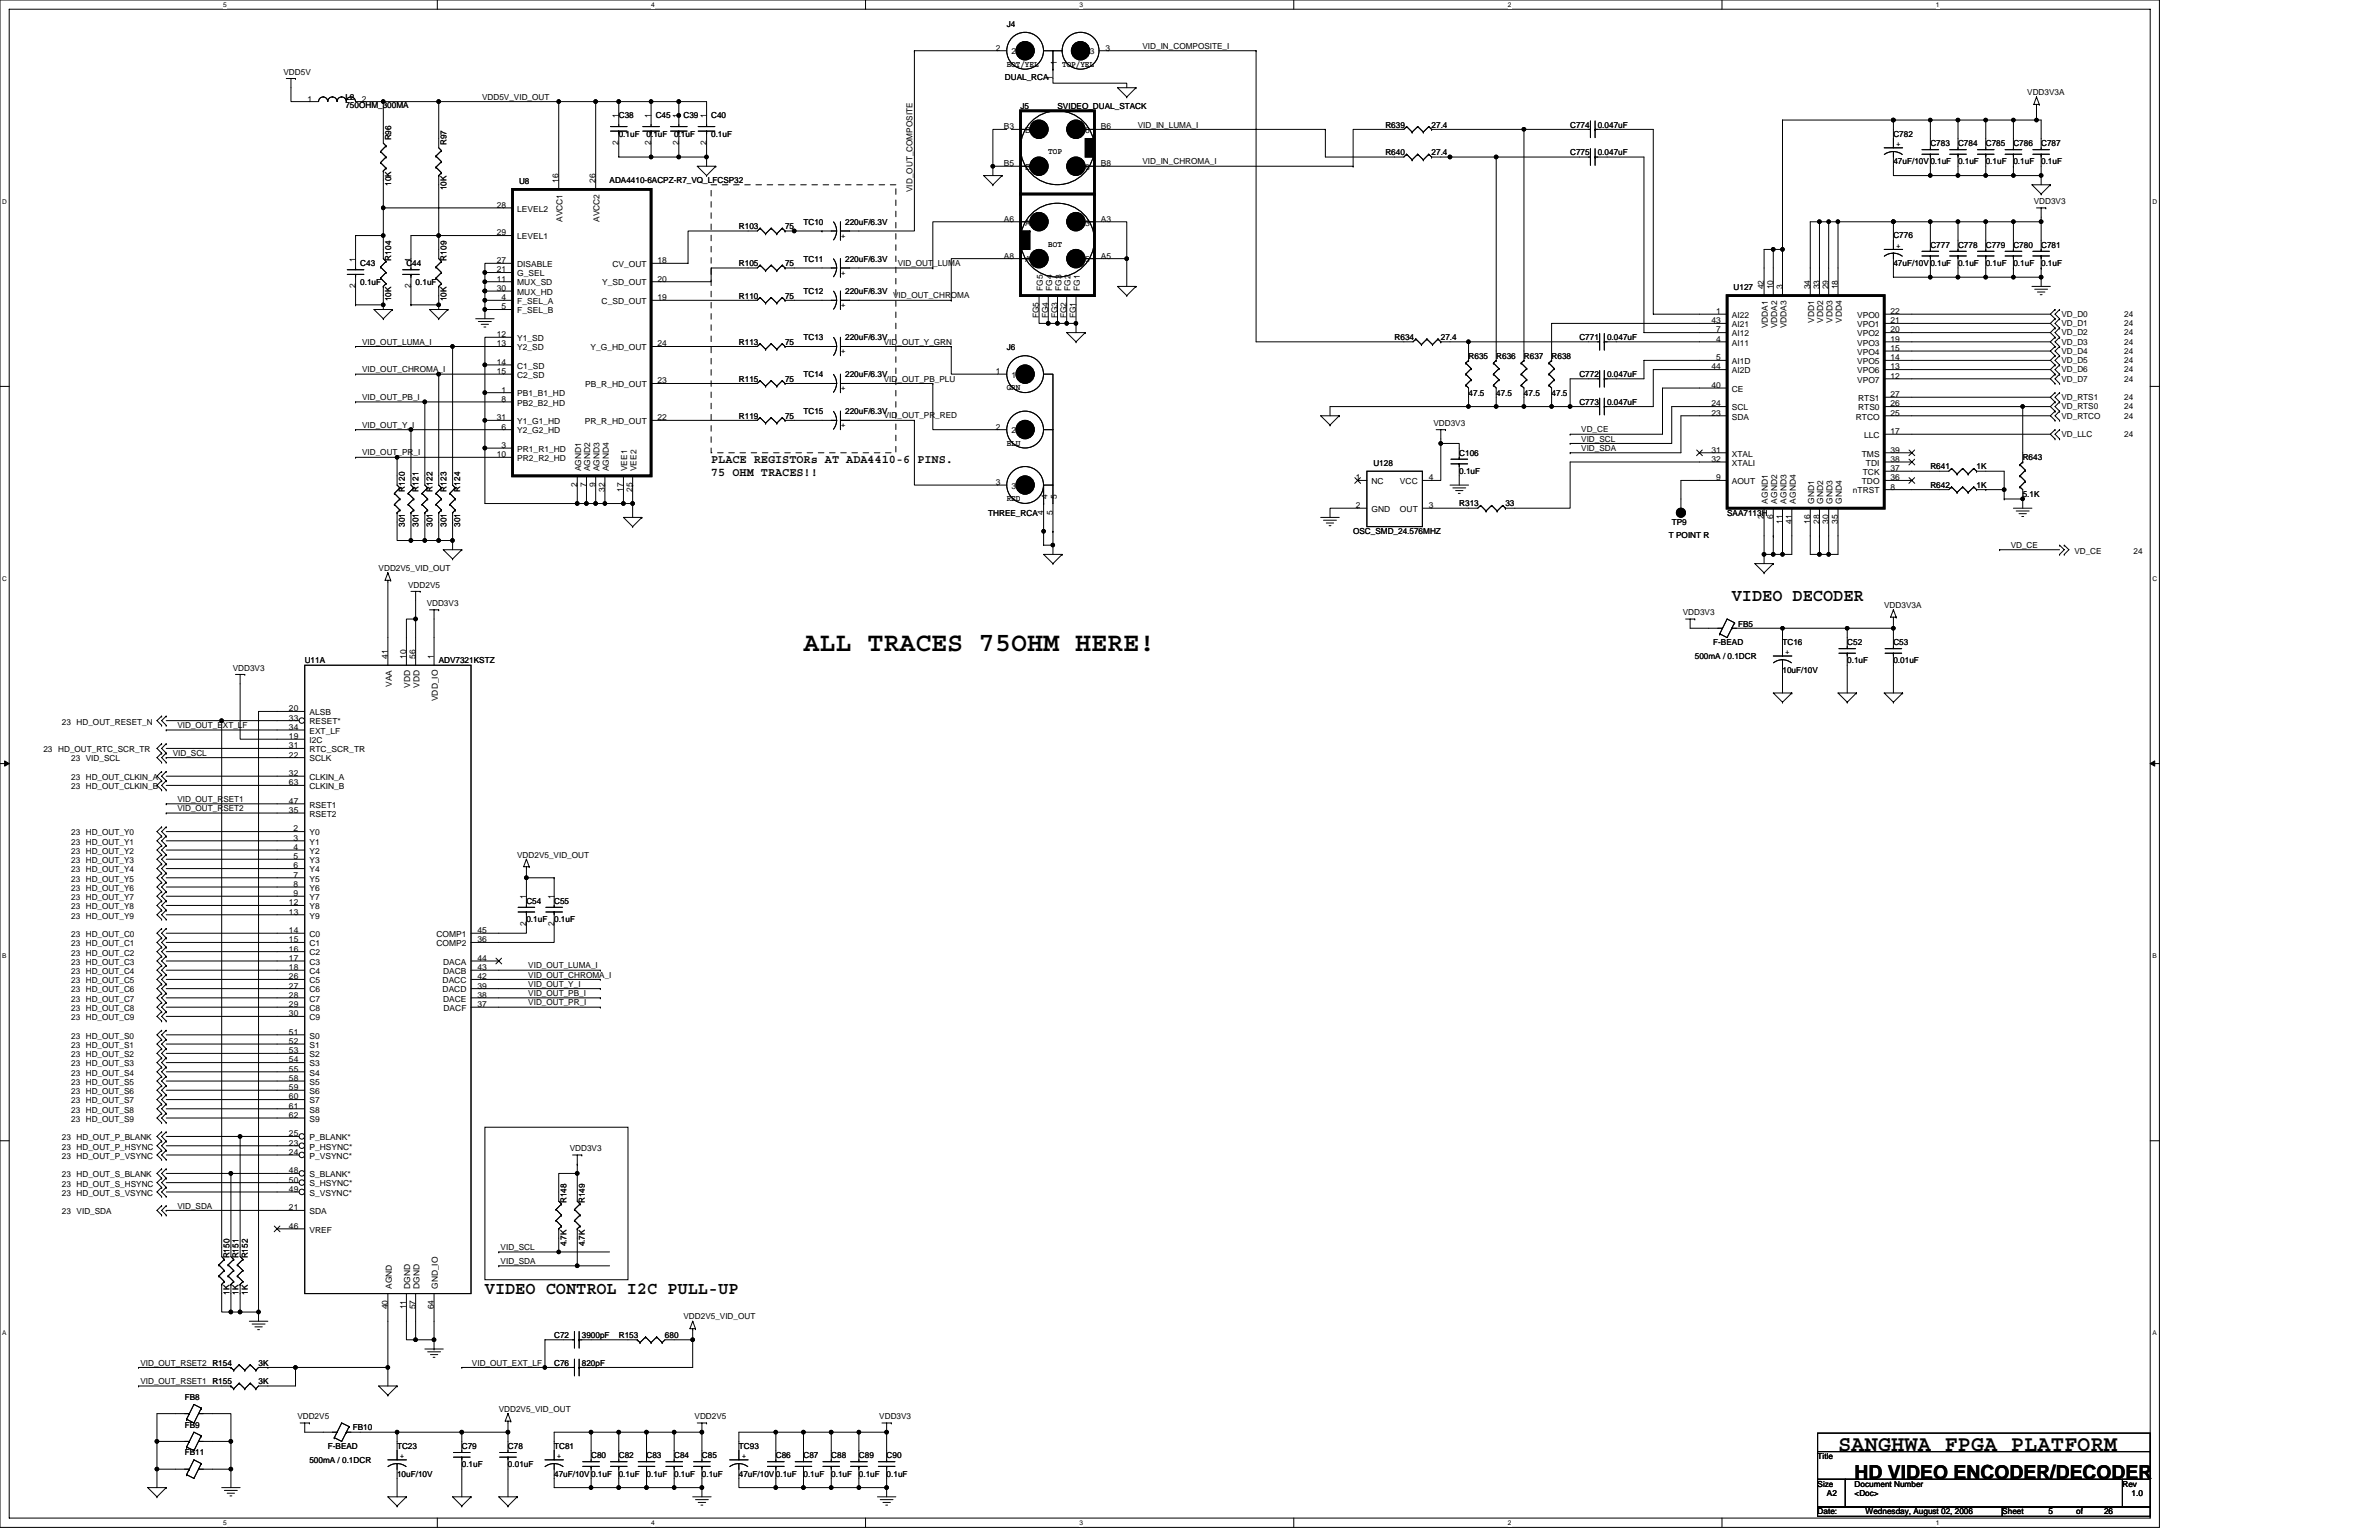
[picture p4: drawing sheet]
<svg xmlns="http://www.w3.org/2000/svg" width="432mm" height="279mm" viewBox="0 0 432 279" stroke-linecap="round" stroke-linejoin="round" font-family="sans-serif">
<defs><g id="words">
<text font-size="4.8" x="145.8" y="118.1">ALL TRACES 75OHM HERE!</text>
<text font-size="4" x="333.6" y="263.2">SANGHWA FPGA PLATFORM</text>
<text font-size="3.5" x="336.6" y="268.3">HD VIDEO ENCODER/DECODER</text>
<g font-size="3.2">
<text x="314.3" y="109.1">VIDEO DECODER</text>
<text x="88" y="234.8">VIDEO CONTROL I2C PULL-UP</text>
</g>
<g font-size="2.2">
<text x="129.1" y="83.9">PLACE REGISTORs AT ADA4410-6 PINS.</text>
<text x="129.1" y="86.4">75 OHM TRACES!!</text>
</g>
<g font-size="1.5">
<text x="182.7" y="4.9">J4</text>
<text x="180.7" y="9.2">2</text>
<text x="183.6" y="9.9">2</text>
<text x="191.8" y="11.7" transform="rotate(-90 191.8 11.7)">1</text>
<text x="197.8" y="9.9">3</text>
<text x="200.7" y="9.2">3</text>
<text x="207.4" y="8.9">VID_IN_COMPOSITE_I</text>
<text x="51.5" y="13.6">VDD5V</text>
<text x="182.4" y="14.6">DUAL_RCA</text>
<text x="182.7" y="12.1">BOT/YEL</text>
<text x="191.1" y="14.6" transform="rotate(-90 191.1 14.6)">1</text>
<text x="192.8" y="12.1">TOP/YEL</text>
<text x="368" y="17.3">VDD3V3A</text>
<text x="55.8" y="18.4">1</text>
<text x="62.7" y="18.1">L2</text>
<text x="62.7" y="19.6">750OHM_300MA</text>
<text x="65.7" y="18.4">2</text>
<text x="87.5" y="18.1">VDD5V_VID_OUT</text>
<text x="112.3" y="21.5" transform="rotate(-90 112.3 21.5)">1</text>
<text x="112.3" y="21.5">C38</text>
<text x="118.2" y="21.5" transform="rotate(-90 118.2 21.5)">1</text>
<text x="119" y="21.5">C45</text>
<text x="123.2" y="21.5" transform="rotate(-90 123.2 21.5)">1</text>
<text x="124.1" y="21.5">C39</text>
<text x="128.2" y="21.5" transform="rotate(-90 128.2 21.5)">1</text>
<text x="129.1" y="21.5">C40</text>
<text x="182.2" y="23.5">B3</text>
<text x="185.2" y="19.8">J5</text>
<text x="191.9" y="19.8">SVIDEO_DUAL_STACK</text>
<text x="199.8" y="23.5">B6</text>
<text x="206.5" y="23.1">VID_IN_LUMA_I</text>
<text x="251.5" y="23.1">R639</text>
<text x="259.8" y="23.1">27.4</text>
<text x="285" y="23.1">C774</text>
<text x="290" y="23.1">0.047uF</text>
<text x="71" y="25.5" transform="rotate(-90 71 25.5)">R96</text>
<text x="81" y="26.3" transform="rotate(-90 81 26.3)">R97</text>
<text x="112.3" y="26.3" transform="rotate(-90 112.3 26.3)">2</text>
<text x="112.3" y="24.8">0.1uF</text>
<text x="117.3" y="24.8">0.1uF</text>
<text x="118.2" y="26.3" transform="rotate(-90 118.2 26.3)">2</text>
<text x="122.4" y="24.8">0.1uF</text>
<text x="123.2" y="26.3" transform="rotate(-90 123.2 26.3)">2</text>
<text x="128.2" y="26.3" transform="rotate(-90 128.2 26.3)">2</text>
<text x="129.1" y="24.8">0.1uF</text>
<text x="186.1" y="24.2">B3</text>
<text x="190.3" y="28">TOP</text>
<text x="195.9" y="24.2">B6</text>
<text x="207.4" y="29.8">VID_IN_CHROMA_I</text>
<text x="251.5" y="28.2">R640</text>
<text x="259.8" y="28.2">27.4</text>
<text x="285" y="28.2">C775</text>
<text x="290" y="28.2">0.047uF</text>
<text x="343.7" y="24.8">C782</text>
<text x="343.7" y="29.8">47uF/10V 0.1uF</text>
<text x="344.2" y="26.5">+</text>
<text x="350.4" y="26.5">C783</text>
<text x="355.4" y="26.5">C784</text>
<text x="355.4" y="29.8">0.1uF</text>
<text x="360.4" y="26.5">C785</text>
<text x="360.4" y="29.8">0.1uF</text>
<text x="365.4" y="26.5">C786</text>
<text x="365.4" y="29.8">0.1uF</text>
<text x="370.5" y="26.5">C787</text>
<text x="370.5" y="29.8">0.1uF</text>
<text x="71" y="33.7" transform="rotate(-90 71 33.7)">10K</text>
<text x="81" y="34.5" transform="rotate(-90 81 34.5)">10K</text>
<text x="94.2" y="33.4">U8</text>
<text x="101.4" y="33.2" transform="rotate(-90 101.4 33.2)">16</text>
<text x="108.1" y="33.2" transform="rotate(-90 108.1 33.2)">26</text>
<text x="110.6" y="33.2">ADA4410-6ACPZ-R7_VQ_LFCSP32</text>
<text x="165.6" y="34.9" transform="rotate(-90 165.6 34.9)">VID_OUT_COMPOSITE</text>
<text x="182.2" y="30.1">B5</text>
<text x="186.1" y="30.8">B5</text>
<text x="195.9" y="30.8">B8</text>
<text x="199.8" y="30.1">B8</text>
<text x="90.2" y="37.7">28</text>
<text x="93.9" y="38.4">LEVEL2</text>
<text x="102.1" y="40.3" transform="rotate(-90 102.1 40.3)">AVCC1</text>
<text x="108.8" y="40.3" transform="rotate(-90 108.8 40.3)">AVCC2</text>
<text x="134.1" y="41.6">R103</text>
<text x="142.5" y="41.6">75</text>
<text x="145.8" y="40.7">TC10</text>
<text x="153.4" y="40.7">220uF/6.3V</text>
<text x="182.2" y="40.2">A6</text>
<text x="186.1" y="40.9">A6</text>
<text x="195.9" y="40.9">A3</text>
<text x="199.8" y="40.2">A3</text>
<text x="369.1" y="37.1">VDD3V3</text>
<text x="64.5" y="47.5" transform="rotate(-90 64.5 47.5)">1</text>
<text x="71" y="47.3" transform="rotate(-90 71 47.3)">R104</text>
<text x="74.6" y="47.5" transform="rotate(-90 74.6 47.5)">1</text>
<text x="81" y="47.3" transform="rotate(-90 81 47.3)">R109</text>
<text x="90.2" y="42.7">29</text>
<text x="90.2" y="47.8">27</text>
<text x="93.9" y="43.4">LEVEL1</text>
<text x="119.3" y="47.8">18</text>
<text x="145.8" y="47.5">TC11</text>
<text x="152.8" y="42.4" transform="rotate(90 152.8 42.4)">+</text>
<text x="153.4" y="47.5">220uF/6.3V</text>
<text x="182.2" y="46.9">A8</text>
<text x="186.1" y="47.6">A8</text>
<text x="190.3" y="44.8">BOT</text>
<text x="195.9" y="47.6">A5</text>
<text x="199.8" y="46.9">A5</text>
<text x="343.7" y="43.3">C776</text>
<text x="344.2" y="45">+</text>
<text x="350.4" y="44.9">C777</text>
<text x="355.4" y="44.9">C778</text>
<text x="360.4" y="44.9">C779</text>
<text x="365.4" y="44.9">C780</text>
<text x="370.5" y="44.9">C781</text>
<text x="64.5" y="52.3" transform="rotate(-90 64.5 52.3)">2</text>
<text x="65.4" y="48.3">C43</text>
<text x="65.4" y="51.6">0.1uF</text>
<text x="73.8" y="48.3">C44</text>
<text x="74.6" y="52.3" transform="rotate(-90 74.6 52.3)">2</text>
<text x="75.4" y="51.6">0.1uF</text>
<text x="90.2" y="49.4">21</text>
<text x="90.2" y="51.1">11</text>
<text x="90.2" y="52.8">30</text>
<text x="93.9" y="48.5">DISABLE</text>
<text x="93.9" y="50.1">G_SEL</text>
<text x="93.9" y="51.8">MUX_SD</text>
<text x="93.9" y="53.5">MUX_HD</text>
<text x="109.3" y="51.8">Y_SD_OUT</text>
<text x="111.1" y="48.5">CV_OUT</text>
<text x="119.3" y="51.1">20</text>
<text x="134.1" y="48.3">R105</text>
<text x="142.5" y="48.3">75</text>
<text x="145.8" y="53.3">TC12</text>
<text x="152.8" y="49.1" transform="rotate(90 152.8 49.1)">+</text>
<text x="153.4" y="53.3">220uF/6.3V</text>
<text x="162.9" y="48.3">VID_OUT_LUMA</text>
<text x="189.3" y="52.8" transform="rotate(-90 189.3 52.8)">FG5</text>
<text x="191" y="52.8" transform="rotate(-90 191 52.8)">FG4</text>
<text x="192.6" y="52.8" transform="rotate(-90 192.6 52.8)">FG3</text>
<text x="194.3" y="52.8" transform="rotate(-90 194.3 52.8)">FG2</text>
<text x="196" y="52.8" transform="rotate(-90 196 52.8)">FG1</text>
<text x="314.7" y="52.6">U127</text>
<text x="320.2" y="52.5" transform="rotate(-90 320.2 52.5)">42</text>
<text x="321.8" y="52.5" transform="rotate(-90 321.8 52.5)">10</text>
<text x="323.5" y="52.5" transform="rotate(-90 323.5 52.5)">3</text>
<text x="328.5" y="52.5" transform="rotate(-90 328.5 52.5)">34</text>
<text x="330.2" y="52.5" transform="rotate(-90 330.2 52.5)">33</text>
<text x="331.9" y="52.5" transform="rotate(-90 331.9 52.5)">29</text>
<text x="333.6" y="52.5" transform="rotate(-90 333.6 52.5)">18</text>
<text x="343.7" y="48.3">47uF/10V 0.1uF</text>
<text x="355.4" y="48.3">0.1uF</text>
<text x="360.4" y="48.3">0.1uF</text>
<text x="365.4" y="48.3">0.1uF</text>
<text x="370.5" y="48.3">0.1uF</text>
<text x="71" y="54.7" transform="rotate(-90 71 54.7)">10K</text>
<text x="81" y="54.7" transform="rotate(-90 81 54.7)">10K</text>
<text x="91" y="54.5">4</text>
<text x="91" y="56.1">5</text>
<text x="93.9" y="55.2">F_SEL_A</text>
<text x="93.9" y="56.8">F_SEL_B</text>
<text x="109.2" y="55.2">C_SD_OUT</text>
<text x="119.3" y="54.5">19</text>
<text x="134.1" y="54.2">R110</text>
<text x="142.5" y="54.2">75</text>
<text x="152.8" y="55" transform="rotate(90 152.8 55)">+</text>
<text x="162.1" y="54.1">VID_OUT_CHROMA</text>
<text x="188.6" y="57.8" transform="rotate(-90 188.6 57.8)">FG5</text>
<text x="190.2" y="57.8" transform="rotate(-90 190.2 57.8)">FG4</text>
<text x="191.9" y="57.8" transform="rotate(-90 191.9 57.8)">FG3</text>
<text x="193.6" y="57.8" transform="rotate(-90 193.6 57.8)">FG2</text>
<text x="195.3" y="57.8" transform="rotate(-90 195.3 57.8)">FG1</text>
<text x="310.6" y="58.7">43</text>
<text x="311.5" y="57">1</text>
<text x="314.3" y="57.7">AI22</text>
<text x="314.3" y="59.4">AI21</text>
<text x="320.9" y="59.6" transform="rotate(-90 320.9 59.6)">VDDA1</text>
<text x="322.6" y="59.6" transform="rotate(-90 322.6 59.6)">VDDA2</text>
<text x="324.2" y="59.6" transform="rotate(-90 324.2 59.6)">VDDA3</text>
<text x="329.3" y="58.5" transform="rotate(-90 329.3 58.5)">VDD1</text>
<text x="330.9" y="58.5" transform="rotate(-90 330.9 58.5)">VDD2</text>
<text x="332.6" y="58.5" transform="rotate(-90 332.6 58.5)">VDD3</text>
<text x="334.3" y="58.5" transform="rotate(-90 334.3 58.5)">VDD4</text>
<text x="337.1" y="57.7">VPO0</text>
<text x="337.1" y="59.4">VPO1</text>
<text x="343.2" y="57">22</text>
<text x="343.2" y="58.7">21</text>
<text x="374.2" y="57.5">VD_D0</text>
<text x="374.2" y="59.2">VD_D1</text>
<text x="385.6" y="57.5">24</text>
<text x="385.6" y="59.2">24</text>
<text x="65.7" y="62.5">VID_OUT_LUMA_I</text>
<text x="90.2" y="61.2">12</text>
<text x="90.2" y="62.8">13</text>
<text x="93.9" y="61.9">Y1_SD</text>
<text x="93.9" y="63.5">Y2_SD</text>
<text x="107.2" y="63.5">Y_G_HD_OUT</text>
<text x="119.3" y="62.8">24</text>
<text x="134.1" y="62.5">R113</text>
<text x="142.5" y="62.5">75</text>
<text x="145.8" y="61.7">TC13</text>
<text x="152.8" y="63.4" transform="rotate(90 152.8 63.4)">+</text>
<text x="153.4" y="61.7">220uF/6.3V</text>
<text x="160.4" y="62.5">VID_OUT_Y_GRN</text>
<text x="182.7" y="63.5">J6</text>
<text x="253.1" y="61.7">R634</text>
<text x="261.5" y="61.7">27.4</text>
<text x="266.6" y="65">R635</text>
<text x="271.6" y="65">R636</text>
<text x="276.6" y="65">R637</text>
<text x="281.6" y="65">R638</text>
<text x="286.7" y="61.7">C771</text>
<text x="291.7" y="61.7">0.047uF</text>
<text x="311.5" y="60.3">7</text>
<text x="311.5" y="62">4</text>
<text x="311.5" y="65.4">5</text>
<text x="314.3" y="61">AI12</text>
<text x="314.3" y="62.7">AI11</text>
<text x="337.1" y="61">VPO2</text>
<text x="337.1" y="62.7">VPO3</text>
<text x="337.1" y="64.4">VPO4</text>
<text x="343.2" y="60.3">20</text>
<text x="343.2" y="62">19</text>
<text x="343.2" y="63.7">15</text>
<text x="343.2" y="65.4">14</text>
<text x="374.2" y="60.9">VD_D2</text>
<text x="374.2" y="62.5">VD_D3</text>
<text x="374.2" y="64.2">VD_D4</text>
<text x="374.2" y="65.9">VD_D5</text>
<text x="385.6" y="60.9">24</text>
<text x="385.6" y="62.5">24</text>
<text x="385.6" y="64.2">24</text>
<text x="385.6" y="65.9">24</text>
<text x="65.7" y="67.5">VID_OUT_CHROMA_I</text>
<text x="90.2" y="66.2">14</text>
<text x="90.2" y="67.9">15</text>
<text x="91" y="71.2">1</text>
<text x="93.9" y="66.9">C1_SD</text>
<text x="93.9" y="68.6">C2_SD</text>
<text x="93.9" y="71.9">PB1_B1_HD</text>
<text x="106.2" y="70.3">PB_R_HD_OUT</text>
<text x="119.3" y="69.6">23</text>
<text x="134.1" y="69.2">R115</text>
<text x="142.5" y="69.2">75</text>
<text x="145.8" y="68.4">TC14</text>
<text x="152.8" y="70.1" transform="rotate(90 152.8 70.1)">+</text>
<text x="153.4" y="68.4">220uF/6.3V</text>
<text x="160.4" y="69.2">VID_OUT_PB_PLU</text>
<text x="180.7" y="67.9">1</text>
<text x="182.7" y="70.8">GRN</text>
<text x="183.6" y="68.6">1</text>
<text x="266.6" y="71.8">47.5</text>
<text x="271.6" y="71.8">47.5</text>
<text x="276.6" y="71.8">47.5</text>
<text x="281.6" y="71.8">47.5</text>
<text x="286.7" y="68.4">C772</text>
<text x="291.7" y="68.4">0.047uF</text>
<text x="310.6" y="67">44</text>
<text x="310.6" y="70.4">40</text>
<text x="314.3" y="66.1">AI1D</text>
<text x="314.3" y="67.7">AI2D</text>
<text x="314.3" y="71.1">CE</text>
<text x="337.1" y="66.1">VPO5</text>
<text x="337.1" y="67.7">VPO6</text>
<text x="337.1" y="69.4">VPO7</text>
<text x="343.2" y="67">13</text>
<text x="343.2" y="68.7">12</text>
<text x="374.2" y="67.6">VD_D6</text>
<text x="374.2" y="69.2">VD_D7</text>
<text x="385.6" y="67.6">24</text>
<text x="385.6" y="69.2">24</text>
<text x="65.7" y="77.6">VID_OUT_Y_I</text>
<text x="65.7" y="72.6">VID_OUT_PB_I</text>
<text x="90.2" y="76.2">31</text>
<text x="91" y="72.9">8</text>
<text x="91" y="77.9">6</text>
<text x="93.9" y="73.6">PB2_B2_HD</text>
<text x="93.9" y="76.9">Y1_G1_HD</text>
<text x="106.2" y="76.9">PR_R_HD_OUT</text>
<text x="119.3" y="76.2">22</text>
<text x="134.1" y="75.9">R119</text>
<text x="142.5" y="75.9">75</text>
<text x="145.8" y="75.1">TC15</text>
<text x="152.8" y="76.8" transform="rotate(90 152.8 76.8)">+</text>
<text x="153.4" y="75.1">220uF/6.3V</text>
<text x="160.4" y="75.9">VID_OUT_PR_RED</text>
<text x="180.7" y="77.9">2</text>
<text x="260.2" y="77.3">VDD3V3</text>
<text x="286.7" y="73.4">C773</text>
<text x="291.7" y="73.4">0.047uF</text>
<text x="310.6" y="73.7">24</text>
<text x="310.6" y="75.4">23</text>
<text x="314.3" y="74.4">SCL</text>
<text x="314.3" y="76.1">SDA</text>
<text x="336.8" y="76.1">RTCO</text>
<text x="337.2" y="74.4">RTS0</text>
<text x="337.2" y="72.7">RTS1</text>
<text x="343.2" y="73.7">26</text>
<text x="343.2" y="72.1">27</text>
<text x="343.2" y="75.4">25</text>
<text x="374.2" y="72.6">VD_RTS1</text>
<text x="374.2" y="74.3">VD_RTS0</text>
<text x="374.2" y="75.9">VD_RTCO</text>
<text x="385.6" y="72.6">24</text>
<text x="385.6" y="74.3">24</text>
<text x="385.6" y="75.9">24</text>
<text x="65.7" y="82.6">VID_OUT_PR_I</text>
<text x="90.2" y="83">10</text>
<text x="91" y="81.3">3</text>
<text x="93.9" y="78.6">Y2_G2_HD</text>
<text x="93.9" y="82">PR1_R1_HD</text>
<text x="93.9" y="83.7">PR2_R2_HD</text>
<text x="182.7" y="80.8">BLU</text>
<text x="183.6" y="78.6">2</text>
<text x="264.9" y="82.7">C106</text>
<text x="287" y="81.8">VID_SDA</text>
<text x="287" y="80.1">VID_SCL</text>
<text x="287" y="78.4">VD_CE</text>
<text x="310.6" y="82.1">31</text>
<text x="310.6" y="83.8">32</text>
<text x="314.3" y="82.8">XTAL</text>
<text x="337.9" y="82.8">TMS</text>
<text x="338.3" y="79.5">LLC</text>
<text x="343.2" y="78.8">17</text>
<text x="343.2" y="82.1">39</text>
<text x="343.2" y="83.8">38</text>
<text x="367.1" y="83.5">R643</text>
<text x="374.2" y="79.3">VD_LLC</text>
<text x="385.6" y="79.3">24</text>
<text x="73.5" y="89.2" transform="rotate(-90 73.5 89.2)">R120</text>
<text x="76" y="89.2" transform="rotate(-90 76 89.2)">R121</text>
<text x="78.5" y="89.2" transform="rotate(-90 78.5 89.2)">R122</text>
<text x="81" y="89.2" transform="rotate(-90 81 89.2)">R123</text>
<text x="83.5" y="89.2" transform="rotate(-90 83.5 89.2)">R124</text>
<text x="104.8" y="88.3" transform="rotate(-90 104.8 88.3)">2</text>
<text x="105.5" y="85.5" transform="rotate(-90 105.5 85.5)">AGND1</text>
<text x="106.4" y="88.3" transform="rotate(-90 106.4 88.3)">7</text>
<text x="107.1" y="85.5" transform="rotate(-90 107.1 85.5)">AGND2</text>
<text x="108.1" y="88.3" transform="rotate(-90 108.1 88.3)">9</text>
<text x="108.8" y="85.5" transform="rotate(-90 108.8 85.5)">AGND3</text>
<text x="109.8" y="89.2" transform="rotate(-90 109.8 89.2)">32</text>
<text x="110.5" y="85.5" transform="rotate(-90 110.5 85.5)">AGND4</text>
<text x="113.1" y="89.2" transform="rotate(-90 113.1 89.2)">17</text>
<text x="113.9" y="85.5" transform="rotate(-90 113.9 85.5)">VEE1</text>
<text x="114.8" y="89.2" transform="rotate(-90 114.8 89.2)">25</text>
<text x="115.5" y="85.5" transform="rotate(-90 115.5 85.5)">VEE2</text>
<text x="180.7" y="88">3</text>
<text x="183.6" y="88.7">3</text>
<text x="246.1" y="87.1">1</text>
<text x="248.9" y="87.8">NC</text>
<text x="249.3" y="84.5">U128</text>
<text x="254.1" y="87.8">VCC</text>
<text x="259.3" y="87.1">4</text>
<text x="264.9" y="86">0.1uF</text>
<text x="311.5" y="87.1">9</text>
<text x="314.3" y="84.5">XTALI</text>
<text x="314.3" y="87.8">AOUT</text>
<text x="336.3" y="89.5">nTRST</text>
<text x="337.9" y="87.8">TDO</text>
<text x="338.1" y="86.2">TCK</text>
<text x="338.7" y="84.5">TDI</text>
<text x="343.2" y="85.5">37</text>
<text x="343.2" y="87.1">36</text>
<text x="343.2" y="88.8">8</text>
<text x="350.4" y="88.5">R642</text>
<text x="350.4" y="85.2">R641</text>
<text x="358.8" y="88.5">1K</text>
<text x="358.8" y="85.2">1K</text>
<text x="73.5" y="95.5" transform="rotate(-90 73.5 95.5)">301</text>
<text x="76" y="95.5" transform="rotate(-90 76 95.5)">301</text>
<text x="78.5" y="95.5" transform="rotate(-90 78.5 95.5)">301</text>
<text x="81" y="95.5" transform="rotate(-90 81 95.5)">301</text>
<text x="83.5" y="95.5" transform="rotate(-90 83.5 95.5)">301</text>
<text x="179.4" y="93.6">THREE_RCA</text>
<text x="182.7" y="90.9">RED</text>
<text x="189.4" y="93.4" transform="rotate(-90 189.4 93.4)">4</text>
<text x="190.1" y="90.5" transform="rotate(-90 190.1 90.5)">4</text>
<text x="191.1" y="93.4" transform="rotate(-90 191.1 93.4)">5</text>
<text x="191.8" y="90.5" transform="rotate(-90 191.8 90.5)">5</text>
<text x="246.1" y="92.2">2</text>
<text x="248.9" y="92.9">GND</text>
<text x="254.1" y="92.9">OUT</text>
<text x="259.3" y="92.2">3</text>
<text x="264.9" y="91.9">R313</text>
<text x="273.2" y="91.9">33</text>
<text x="303.4" y="95.2">TP9</text>
<text x="313.5" y="93.6">SAA7113H</text>
<text x="320.2" y="94.2" transform="rotate(-90 320.2 94.2)">2</text>
<text x="320.9" y="91.4" transform="rotate(-90 320.9 91.4)">AGND1</text>
<text x="321.8" y="94.2" transform="rotate(-90 321.8 94.2)">6</text>
<text x="322.6" y="91.4" transform="rotate(-90 322.6 91.4)">AGND2</text>
<text x="323.5" y="95.1" transform="rotate(-90 323.5 95.1)">11</text>
<text x="324.2" y="91.4" transform="rotate(-90 324.2 91.4)">AGND3</text>
<text x="325.2" y="95.1" transform="rotate(-90 325.2 95.1)">41</text>
<text x="325.9" y="91.4" transform="rotate(-90 325.9 91.4)">AGND4</text>
<text x="328.5" y="95.1" transform="rotate(-90 328.5 95.1)">16</text>
<text x="329.3" y="91.4" transform="rotate(-90 329.3 91.4)">GND1</text>
<text x="330.2" y="95.1" transform="rotate(-90 330.2 95.1)">28</text>
<text x="330.9" y="91.4" transform="rotate(-90 330.9 91.4)">GND2</text>
<text x="331.9" y="95.1" transform="rotate(-90 331.9 95.1)">30</text>
<text x="332.6" y="91.4" transform="rotate(-90 332.6 91.4)">GND3</text>
<text x="333.6" y="95.1" transform="rotate(-90 333.6 95.1)">35</text>
<text x="334.3" y="91.4" transform="rotate(-90 334.3 91.4)">GND4</text>
<text x="367.1" y="90.2">5.1K</text>
<text x="245.6" y="96.9">OSC_SMD_24.576MHZ</text>
<text x="302.9" y="97.6">T POINT R</text>
<text x="365" y="99.4">VD_CE</text>
<text x="376.5" y="100.4">VD_CE</text>
<text x="387.2" y="100.4">24</text>
<text x="68.7" y="103.6">VDD2V5_VID_OUT</text>
<text x="74.1" y="106.6">VDD2V5</text>
<text x="77.4" y="110">VDD3V3</text>
<text x="305.4" y="111.7">VDD3V3</text>
<text x="315.5" y="113.7">FB5</text>
<text x="342" y="110.3">VDD3V3A</text>
<text x="70.4" y="119.5" transform="rotate(-90 70.4 119.5)">41</text>
<text x="73.7" y="119.5" transform="rotate(-90 73.7 119.5)">10</text>
<text x="75.4" y="119.5" transform="rotate(-90 75.4 119.5)">56</text>
<text x="78.8" y="119.5" transform="rotate(-90 78.8 119.5)">1</text>
<text x="307.6" y="119.5">500mA / 0.1DCR</text>
<text x="311" y="117">F-BEAD</text>
<text x="323.5" y="117">TC16</text>
<text x="324" y="118.7">+</text>
<text x="335.3" y="117">C52</text>
<text x="343.7" y="117">C53</text>
<text x="42.2" y="121.7">VDD3V3</text>
<text x="55.3" y="120.4">U11A</text>
<text x="71.1" y="124.6" transform="rotate(-90 71.1 124.6)">VAA</text>
<text x="74.5" y="124.8" transform="rotate(-90 74.5 124.8)">VDD</text>
<text x="76.1" y="124.8" transform="rotate(-90 76.1 124.8)">VDD</text>
<text x="79.6" y="120.4">ADV7321KSTZ</text>
<text x="323.5" y="122">10uF/10V</text>
<text x="335.3" y="120.4">0.1uF</text>
<text x="343.7" y="120.4">0.01uF</text>
<text x="11.2" y="131.4">23 HD_OUT_RESET_N</text>
<text x="52.5" y="129.1">20</text>
<text x="52.5" y="130.7">33</text>
<text x="56.2" y="129.8">ALSB</text>
<text x="56.2" y="131.4">RESET*</text>
<text x="79.5" y="127.2" transform="rotate(-90 79.5 127.2)">VDD_IO</text>
<text x="7.9" y="136.5">23 HD_OUT_RTC_SCR_TR</text>
<text x="31.3" y="137.1">VID_SCL</text>
<text x="32.2" y="132.1">VID_OUT_EXT_LF</text>
<text x="52.5" y="135.8">31</text>
<text x="52.5" y="132.4">34</text>
<text x="52.5" y="134.1">19</text>
<text x="52.5" y="137.4">22</text>
<text x="56.2" y="136.5">RTC_SCR_TR</text>
<text x="56.2" y="133.1">EXT_LF</text>
<text x="56.2" y="134.8">I2C</text>
<text x="12.9" y="141.5">23 HD_OUT_CLKIN_A</text>
<text x="12.9" y="143.2">23 HD_OUT_CLKIN_B</text>
<text x="12.9" y="138.2">23 VID_SCL</text>
<text x="52.5" y="142.5">63</text>
<text x="52.5" y="140.8">32</text>
<text x="56.2" y="143.2">CLKIN_B</text>
<text x="56.2" y="141.5">CLKIN_A</text>
<text x="56.2" y="138.1">SCLK</text>
<text x="32.2" y="145.5">VID_OUT_RSET1</text>
<text x="32.2" y="147.2">VID_OUT_RSET2</text>
<text x="52.5" y="147.5">35</text>
<text x="52.5" y="145.8">47</text>
<text x="56.2" y="148.2">RSET2</text>
<text x="56.2" y="146.5">RSET1</text>
<text x="12.9" y="151.6">23 HD_OUT_Y0</text>
<text x="12.9" y="153.2">23 HD_OUT_Y1</text>
<text x="12.9" y="154.9">23 HD_OUT_Y2</text>
<text x="53.3" y="155.9">5</text>
<text x="53.3" y="154.2">4</text>
<text x="53.3" y="152.5">3</text>
<text x="53.3" y="150.9">2</text>
<text x="56.2" y="154.9">Y2</text>
<text x="56.2" y="153.2">Y1</text>
<text x="56.2" y="151.6">Y0</text>
<text x="93.9" y="155.6">VDD2V5_VID_OUT</text>
<text x="12.9" y="156.6">23 HD_OUT_Y3</text>
<text x="12.9" y="158.3">23 HD_OUT_Y4</text>
<text x="12.9" y="159.9">23 HD_OUT_Y5</text>
<text x="12.9" y="161.6">23 HD_OUT_Y6</text>
<text x="53.3" y="160.9">8</text>
<text x="53.3" y="159.2">7</text>
<text x="53.3" y="157.6">6</text>
<text x="56.2" y="161.6">Y6</text>
<text x="56.2" y="159.9">Y5</text>
<text x="56.2" y="158.3">Y4</text>
<text x="56.2" y="156.6">Y3</text>
<text x="12.9" y="163.3">23 HD_OUT_Y7</text>
<text x="12.9" y="165">23 HD_OUT_Y8</text>
<text x="12.9" y="166.6">23 HD_OUT_Y9</text>
<text x="52.5" y="165.9">13</text>
<text x="52.5" y="164.3">12</text>
<text x="53.3" y="162.6">9</text>
<text x="56.2" y="166.6">Y9</text>
<text x="56.2" y="165">Y8</text>
<text x="56.2" y="163.3">Y7</text>
<text x="95.5" y="168" transform="rotate(-90 95.5 168)">2</text>
<text x="95.5" y="163.1" transform="rotate(-90 95.5 163.1)">1</text>
<text x="95.5" y="164">C54</text>
<text x="95.5" y="167.3">0.1uF</text>
<text x="100.6" y="168" transform="rotate(-90 100.6 168)">2</text>
<text x="100.6" y="163.1" transform="rotate(-90 100.6 163.1)">1</text>
<text x="100.6" y="164">C55</text>
<text x="100.6" y="167.3">0.1uF</text>
<text x="12.9" y="170">23 HD_OUT_C0</text>
<text x="12.9" y="171.7">23 HD_OUT_C1</text>
<text x="12.9" y="173.4">23 HD_OUT_C2</text>
<text x="52.5" y="172.6">16</text>
<text x="52.5" y="171">15</text>
<text x="52.5" y="169.3">14</text>
<text x="56.2" y="173.3">C2</text>
<text x="56.2" y="171.7">C1</text>
<text x="56.2" y="170">C0</text>
<text x="79.2" y="171.7">COMP2</text>
<text x="79.2" y="170">COMP1</text>
<text x="86.7" y="171">36</text>
<text x="86.7" y="169.3">45</text>
<text x="12.9" y="175">23 HD_OUT_C3</text>
<text x="12.9" y="176.7">23 HD_OUT_C4</text>
<text x="12.9" y="178.4">23 HD_OUT_C5</text>
<text x="52.5" y="179.3">27</text>
<text x="52.5" y="177.7">26</text>
<text x="52.5" y="176">18</text>
<text x="52.5" y="174.3">17</text>
<text x="56.2" y="178.4">C5</text>
<text x="56.2" y="176.7">C4</text>
<text x="56.2" y="175">C3</text>
<text x="80.3" y="178.4">DACC</text>
<text x="80.4" y="176.7">DACB</text>
<text x="80.4" y="175">DACA</text>
<text x="86.7" y="176">43</text>
<text x="86.7" y="174.3">44</text>
<text x="86.7" y="179.3">39</text>
<text x="86.7" y="177.7">42</text>
<text x="95.9" y="175.7">VID_OUT_LUMA_I</text>
<text x="95.9" y="177.4">VID_OUT_CHROMA_I</text>
<text x="95.9" y="179">VID_OUT_Y_I</text>
<text x="12.9" y="180.1">23 HD_OUT_C6</text>
<text x="12.9" y="181.7">23 HD_OUT_C7</text>
<text x="12.9" y="183.4">23 HD_OUT_C8</text>
<text x="12.9" y="185.1">23 HD_OUT_C9</text>
<text x="52.5" y="184.4">30</text>
<text x="52.5" y="182.7">29</text>
<text x="52.5" y="181">28</text>
<text x="56.2" y="185.1">C9</text>
<text x="56.2" y="183.4">C8</text>
<text x="56.2" y="181.7">C7</text>
<text x="56.2" y="180">C6</text>
<text x="80.3" y="180">DACD</text>
<text x="80.4" y="181.7">DACE</text>
<text x="80.5" y="183.4">DACF</text>
<text x="86.7" y="182.7">37</text>
<text x="86.7" y="181">38</text>
<text x="95.9" y="180.7">VID_OUT_PB_I</text>
<text x="95.9" y="182.4">VID_OUT_PR_I</text>
<text x="12.9" y="188.4">23 HD_OUT_S0</text>
<text x="12.9" y="190.1">23 HD_OUT_S1</text>
<text x="12.9" y="191.8">23 HD_OUT_S2</text>
<text x="52.5" y="191.1">53</text>
<text x="52.5" y="189.4">52</text>
<text x="52.5" y="187.7">51</text>
<text x="56.2" y="191.8">S2</text>
<text x="56.2" y="190.1">S1</text>
<text x="56.2" y="188.4">S0</text>
<text x="12.9" y="193.5">23 HD_OUT_S3</text>
<text x="12.9" y="195.1">23 HD_OUT_S4</text>
<text x="12.9" y="196.8">23 HD_OUT_S5</text>
<text x="52.5" y="197.8">59</text>
<text x="52.5" y="196.1">58</text>
<text x="52.5" y="194.4">55</text>
<text x="52.5" y="192.8">54</text>
<text x="56.2" y="196.8">S5</text>
<text x="56.2" y="195.1">S4</text>
<text x="56.2" y="193.5">S3</text>
<text x="12.9" y="198.5">23 HD_OUT_S6</text>
<text x="12.9" y="200.2">23 HD_OUT_S7</text>
<text x="12.9" y="201.8">23 HD_OUT_S8</text>
<text x="12.9" y="203.5">23 HD_OUT_S9</text>
<text x="52.5" y="202.8">62</text>
<text x="52.5" y="201.1">61</text>
<text x="52.5" y="199.5">60</text>
<text x="56.2" y="203.5">S9</text>
<text x="56.2" y="201.8">S8</text>
<text x="56.2" y="200.2">S7</text>
<text x="56.2" y="198.5">S6</text>
<text x="11.2" y="206.9">23 HD_OUT_P_BLANK</text>
<text x="11.2" y="208.6">23 HD_OUT_P_HSYNC</text>
<text x="52.5" y="207.9">23</text>
<text x="52.5" y="209.5">24</text>
<text x="52.5" y="206.2">25</text>
<text x="56.2" y="208.6">P_HSYNC*</text>
<text x="56.2" y="206.9">P_BLANK*</text>
<text x="103.4" y="208.9">VDD3V3</text>
<text x="11.2" y="210.2">23 HD_OUT_P_VSYNC</text>
<text x="11.2" y="213.6">23 HD_OUT_S_BLANK</text>
<text x="11.2" y="215.3">23 HD_OUT_S_HSYNC</text>
<text x="52.5" y="214.5">50</text>
<text x="52.5" y="212.9">48</text>
<text x="56.2" y="210.2">P_VSYNC*</text>
<text x="56.2" y="215.2">S_HSYNC*</text>
<text x="56.2" y="213.6">S_BLANK*</text>
<text x="11.2" y="216.9">23 HD_OUT_S_VSYNC</text>
<text x="11.2" y="220.3">23 VID_SDA</text>
<text x="32.2" y="219.3">VID_SDA</text>
<text x="52.5" y="219.6">21</text>
<text x="52.5" y="216.2">49</text>
<text x="56.2" y="220.3">SDA</text>
<text x="56.2" y="216.9">S_VSYNC*</text>
<text x="102.8" y="218.3" transform="rotate(-90 102.8 218.3)">R148</text>
<text x="106.2" y="218.3" transform="rotate(-90 106.2 218.3)">R149</text>
<text x="52.5" y="222.9">46</text>
<text x="56.2" y="223.6">VREF</text>
<text x="90.9" y="226.8">VID_SCL</text>
<text x="102.8" y="226.1" transform="rotate(-90 102.8 226.1)">4.7K</text>
<text x="106.2" y="226.1" transform="rotate(-90 106.2 226.1)">4.7K</text>
<text x="41.6" y="228.3" transform="rotate(-90 41.6 228.3)">R150</text>
<text x="43.3" y="228.3" transform="rotate(-90 43.3 228.3)">R151</text>
<text x="45" y="228.3" transform="rotate(-90 45 228.3)">R152</text>
<text x="71.1" y="233.8" transform="rotate(-90 71.1 233.8)">AGND</text>
<text x="74.5" y="233.8" transform="rotate(-90 74.5 233.8)">DGND</text>
<text x="76.1" y="233.8" transform="rotate(-90 76.1 233.8)">DGND</text>
<text x="79.5" y="233.8" transform="rotate(-90 79.5 233.8)">GND_IO</text>
<text x="90.9" y="229.3">VID_SDA</text>
<text x="41.6" y="234.9" transform="rotate(-90 41.6 234.9)">1K</text>
<text x="43.3" y="234.9" transform="rotate(-90 43.3 234.9)">1K</text>
<text x="45" y="234.9" transform="rotate(-90 45 234.9)">1K</text>
<text x="70.4" y="237.6" transform="rotate(-90 70.4 237.6)">40</text>
<text x="73.7" y="237.6" transform="rotate(-90 73.7 237.6)">11</text>
<text x="75.4" y="237.6" transform="rotate(-90 75.4 237.6)">57</text>
<text x="78.8" y="237.6" transform="rotate(-90 78.8 237.6)">64</text>
<text x="124.1" y="239.4">VDD2V5_VID_OUT</text>
<text x="100.6" y="242.8">C72</text>
<text x="105.6" y="242.8">3900pF</text>
<text x="112.3" y="242.8">R153</text>
<text x="120.7" y="242.8">680</text>
<text x="25.5" y="247.8">VID_OUT_RSET2 R154</text>
<text x="25.5" y="251.1">VID_OUT_RSET1 R155</text>
<text x="46.9" y="247.8">3K</text>
<text x="46.9" y="251.1">3K</text>
<text x="85.7" y="247.8">VID_OUT_EXT_LF</text>
<text x="100.6" y="247.8">C76</text>
<text x="105.6" y="247.8">820pF</text>
<text x="33.5" y="254">FB8</text>
<text x="54" y="257.5">VDD2V5</text>
<text x="90.5" y="256.2">VDD2V5_VID_OUT</text>
<text x="126.1" y="257.5">VDD2V5</text>
<text x="159.6" y="257.5">VDD3V3</text>
<text x="33.5" y="259">FB9</text>
<text x="59.5" y="262.9">F-BEAD</text>
<text x="64" y="259.5">FB10</text>
<text x="72.1" y="262.9">TC23</text>
<text x="83.8" y="262.9">C79</text>
<text x="92.2" y="262.9">C78</text>
<text x="100.6" y="262.9">TC81</text>
<text x="134.1" y="262.9">TC93</text>
<text x="33.5" y="264">FB11</text>
<text x="56.2" y="265.4">500mA / 0.1DCR</text>
<text x="72.1" y="267.9">10uF/10V</text>
<text x="72.6" y="264.6">+</text>
<text x="83.8" y="266.2">0.1uF</text>
<text x="92.2" y="266.2">0.01uF</text>
<text x="100.6" y="267.9">47uF/10V 0.1uF</text>
<text x="101.1" y="264.6">+</text>
<text x="107.3" y="264.5">C80</text>
<text x="112.3" y="264.5">C82</text>
<text x="112.3" y="267.9">0.1uF</text>
<text x="117.3" y="264.5">C83</text>
<text x="117.3" y="267.9">0.1uF</text>
<text x="122.4" y="264.5">C84</text>
<text x="122.4" y="267.9">0.1uF</text>
<text x="127.4" y="264.5">C85</text>
<text x="127.4" y="267.9">0.1uF</text>
<text x="134.1" y="267.9">47uF/10V 0.1uF</text>
<text x="134.6" y="264.6">+</text>
<text x="140.8" y="264.5">C86</text>
<text x="145.8" y="264.5">C87</text>
<text x="145.8" y="267.9">0.1uF</text>
<text x="150.9" y="264.5">C88</text>
<text x="150.9" y="267.9">0.1uF</text>
<text x="155.9" y="264.5">C89</text>
<text x="155.9" y="267.9">0.1uF</text>
<text x="160.9" y="264.5">C90</text>
<text x="160.9" y="267.9">0.1uF</text>
<text x="329.9" y="264.7">Title</text>
<text x="329.9" y="269.7">Size</text>
<text x="336.6" y="269.7">Document Number</text>
<text x="385.2" y="269.7">Rev</text>
<text x="329.9" y="274.8">Date:</text>
<text x="331.6" y="271.4">A2</text>
<text x="336.6" y="271.4">&lt;Doc&gt;</text>
<text x="338.6" y="274.8">Wednesday, August 02, 2006</text>
<text x="363.4" y="274.8">Sheet</text>
<text x="371.8" y="274.8">5</text>
<text x="376.9" y="274.8">of</text>
<text x="381.9" y="274.8">26</text>
<text x="386.9" y="271.4">1.0</text>
</g>
<g font-size="1.2">
<text x="40.5" y="1.3">5</text>
<text x="118.2" y="1.3">4</text>
<text x="195.9" y="1.3">3</text>
<text x="273.7" y="1.3">2</text>
<text x="351.4" y="1.3">1</text>
<text x=".4" y="37">D</text>
<text x="390.7" y="37">D</text>
<text x=".4" y="105.4">C</text>
<text x="390.7" y="105.4">C</text>
<text x=".4" y="173.8">B</text>
<text x="390.7" y="173.8">B</text>
<text x=".4" y="242.3">A</text>
<text x="390.7" y="242.3">A</text>
<text x="40.5" y="276.7">5</text>
<text x="118.2" y="276.7">4</text>
<text x="195.9" y="276.7">3</text>
<text x="273.7" y="276.7">2</text>
<text x="351.4" y="276.7">1</text>
</g>
</g></defs>
<path d="M0 0h391.9v277.1h-391.9zM1.7 1.7h388.6v273.7h-388.6z" fill="none" stroke="#000" stroke-width=".18"/>
<g fill="#fff">
<path d="M40.5 .2h.7v1.3h-.7z"/>
<path d="M40.5 275.6h.7v1.3h-.7z"/>
</g>
<path d="M79.4 0v1.7M79.4 275.4v1.7" fill="none" stroke="#000" stroke-width=".18"/>
<g fill="#fff">
<path d="M118.2 .2h.7v1.3h-.7z"/>
<path d="M118.2 275.6h.7v1.3h-.7z"/>
</g>
<path d="M157.1 0v1.7M157.1 275.4v1.7" fill="none" stroke="#000" stroke-width=".18"/>
<g fill="#fff">
<path d="M195.9 .2h.7v1.3h-.7z"/>
<path d="M195.9 275.6h.7v1.3h-.7z"/>
</g>
<path d="M234.8 0v1.7M234.8 275.4v1.7" fill="none" stroke="#000" stroke-width=".18"/>
<g fill="#fff">
<path d="M273.7 .2h.6v1.3h-.6z"/>
<path d="M273.7 275.6h.6v1.3h-.6z"/>
</g>
<path d="M312.5 0v1.7M312.5 275.4v1.7" fill="none" stroke="#000" stroke-width=".18"/>
<g fill="#fff">
<path d="M351.4 .2h.6v1.3h-.6z"/>
<path d="M351.4 275.6h.6v1.3h-.6z"/>
<path d="M.4 35.9h.9v1.3h-.9z"/>
<path d="M390.7 35.9h.8v1.3h-.8z"/>
<path d="M.4 104.3h.9v1.3h-.9z"/>
<path d="M390.7 104.3h.8v1.3h-.8z"/>
</g>
<path d="M0 70.1h1.7M390.3 70.1h1.6" fill="none" stroke="#000" stroke-width=".18"/>
<g fill="#fff">
<path d="M.4 172.7h.8v1.4h-.8z"/>
<path d="M390.7 172.7h.8v1.4h-.8z"/>
</g>
<path d="M0 138.5h1.7M390.3 138.5h1.6" fill="none" stroke="#000" stroke-width=".18"/>
<path d="M.8 138l.9 .5-.9 .5zM390.3 138.5l.8-.5v1z" fill="#000" stroke="#000" stroke-width=".18"/>
<g fill="#fff">
<path d="M.4 241.2h.8v1.3h-.8z"/>
<path d="M390.7 241.2h.8v1.3h-.8z"/>
</g>
<g fill="none" stroke="#000" stroke-width=".18">
<path d="M52 14.2h1.6M52.8 14.2v4.2h5a.83 .83 0 0 1 .8-.8 .83 .83 0 0 1 .9 .8 .85 .85 0 0 1 .8-.8 .85 .85 0 0 1 .9 .8M53.6 14.2h.1M61.2 18.4a.84 .84 0 0 1 .8-.8 .84 .84 0 0 1 .9 .8 .84 .84 0 0 1 .8-.8 .84 .84 0 0 1 .8 .8h5.1M79.6 18.4h-10v5.9M79.6 18.4h.1M101.4 18.4h-21.8v6.7M101.4 18.4h.1M108.1 18.4h.1M108.1 18.4h4.2M108.1 18.4h-6.7v16M108.1 18.4v16"/>
<path d="M112.3 18.4h.1M112.3 18.4h5.9M112.3 18.4v2.6M118.2 18.4h10v4.6M118.2 18.4v4.6M118.2 18.4h.1M123.2 18.4h.1M123.2 18.4v2.6M166 9.2v32.7h-10.1M166 9.2h.1M166 9.2h16.7M189.4 9.2h3.4"/>
<path d="M191.1 9.2v5.9h13.4v.8M191.1 12.6h.1M199.5 9.2h28.5M204.5 17.6h.1M206.2 15.9h-3.4l1.7 1.7M206.2 15.9h.1M206.2 15.9l-1.7 1.7M228 9.2h.1M228 9.2v52.8h26.8M369.6 18.9v2.9M369.6 17.6l-.5 1.3h1M369.6 17.6h.1"/>
<path d="M369.6 17.6l.5 1.3M370.1 18.9h.1M69.6 37.7h.1M69.6 37.7h23.4M69.6 32.7v10M79.6 33.5v9.2M112.3 26v2.5h5.9M116.7 23.8h3M116.7 23h3M118.2 23.8v4.7M118.2 28.5h.1M118.2 23.8h.1"/>
<path d="M118.2 28.5h10M123.2 26v2.5M123.2 28.5h.1M126.7 23.8h3.1M126.7 23h3.1M128.2 23.8v4.7M128.2 28.5v1.7M128.2 31.9h.1M128.2 23.8h.1M129.9 30.2h-3.3l1.6 1.7M129.9 30.2h.1M129.9 30.2l-1.7 1.7"/>
<path d="M180.2 30.2h.1M180.2 30.2h8.4M180.2 30.2v1.7M180.2 33.5h.1M181.9 31.9h-3.4l1.7 1.6M181.9 31.9h.1M181.9 31.9l-1.7 1.6M182.7 23.5h-2.5v6.7M183.6 23.5h5M188.6 23.5h.1M195.3 23.5h45.3M195.3 30.2h50.3"/>
<path d="M240.6 23.5v5h12.5M240.6 23.5h.1M245.6 30.2h.1M253.1 23.5h-7.5v6.7M261.5 23.5h15.1M261.5 28.5h1.7M263.2 28.5h.1M263.2 28.5h8.4M271.6 28.5h15.1M271.6 28.5h.1M271.6 28.5v35.2M276.6 23.5h12.1"/>
<path d="M276.6 23.5h.1M276.6 23.5v40.2M288.7 21.9v3.1M289.5 23.5h10.6v33.5h8.4M289.5 21.9v3.1M289.5 23.5h.1M291.7 28.5h6.7v31.8h10.1M323.5 21.8h20.2M323.5 21.8h.1M323.5 21.8v23.5M343.7 30.2v1.7h6.7M343.7 21.8h.1"/>
<path d="M343.7 21.8h21.7M343.7 21.8v1.7M348.8 28h3.1M348.8 27.2h3.1M350.4 21.8h.1M350.4 21.8v5.4M350.4 31.9h.1M350.4 28v3.9M350.4 28h.1M350.4 31.9h20.1M355.4 21.8h.1M355.4 21.8v3.3"/>
<path d="M355.4 31.9h.1M355.4 30.2v1.7M358.9 28h3M358.9 27.2h3M360.4 21.8h.1M360.4 28v3.9M360.4 31.9h.1M360.4 21.8v5.4M360.4 28h.1M365.4 31.9h.1M365.4 30.2h.1M365.4 21.8h.1"/>
<path d="M365.4 21.8h4.2M365.4 21.8v3.3M365.4 30.2v1.7M369.6 21.8h.1M369.6 21.8h.9v3.3M369.6 37.7h1.7M370.5 30.2v1.7M370.5 31.9v1.6M370.5 37.7v2.5M370.5 35.2h.1M371.3 37.7h.1M372.2 33.5h-3.4l1.7 1.7"/>
<path d="M372.2 33.5h.1M372.2 33.5l-1.7 1.7M64.5 52v3.3M64.5 55.3h5.1v.9M64.5 55.3h.1M69.1 48.5h.1M69.1 50.5h.1M69.1 48.5l1 .9M69.1 50.5l1 1M69.6 52v3.3M69.6 42.7h-5.1v4.2M69.6 42.7v4.2l.5 .5"/>
<path d="M69.6 57.8h.1M69.6 52h.1M70.1 47.4h.1M70.1 49.4h.1M70.1 51.5h.1M70.1 47.4l-1 1.1M70.1 49.4l-1 1.1M70.1 51.5l-.5 .5M71.2 56.2h-3.3l1.7 1.6M71.2 56.2h.1M71.2 56.2l-1.6 1.6M73.1 49.8h3"/>
<path d="M73.1 48.9h3M74.6 49.8v5.5M74.6 55.3h.1M74.6 49.8h.1M74.6 55.3h5M79.1 48.5h.1M79.1 50.5h.1M79.1 48.5l1 .9M79.1 50.5l1 1M79.6 55.3v.9M79.6 42.7h.1M79.6 52v3.3"/>
<path d="M79.6 57.8h.1M79.6 52h.1M79.6 42.7h13.4M80.1 47.4l-.5-.5v-4.2h-5v6.2M80.1 47.4h.1M80.1 49.4h.1M80.1 51.5h.1M80.1 47.4l-1 1.1M80.1 49.4l-1 1.1M80.1 51.5l-.5 .5M81.3 56.2h-3.3l1.6 1.6M81.3 56.2h.1"/>
<path d="M81.3 56.2l-1.7 1.6M86.3 57.8h3.4M86.8 58.3h2.4M87.3 58.8h1.4M87.8 59.3h.4M88 54.5h5M88 54.5h.1M88 52.8h5M88 51.1h.1M88 52.8h.1M88 49.4h.1M88 49.4v1.7"/>
<path d="M88 56.2h.1M88 51.1v5.1M88 51.1h5M88 49.4h5M93 47.8h-5v1.6M93 56.2h-5v1.6M118.2 54.5h17.6M135.8 48.6h-6.7v2.5h-10.9M135.8 41.9h-10.9v5.9h-6.7M144.2 48.6h7.7M144.2 54.5h7.7M144.2 41.9h5"/>
<path d="M149.2 41.9h.1M151.3 47l.5 .9v.7l-.1 .9-.4 .7M151.3 52.8a2.69 2.69 0 0 1 0 3.3M152.5 46.9v3.4M152.5 48.6h16.8M152.5 52.8v3.4M152.5 54.5h20.2M169.3 48.6h.1M172.7 54.5h.1M188.6 40.2h-19.3v8.4M188.6 46.9h-15.9v7.6M188.6 53.6v5.1h1.7"/>
<path d="M188.6 46.9h.1M190.3 58.7h.1M190.3 53.6v5.1h1.6M191.9 58.7h.1M191.9 53.6v5.1h1.7M193.6 58.7h.1M193.6 53.6v5.1M193.6 58.7h1.7M195.3 53.6v5.1M195.3 58.7h.1M195.3 58.7v1.6M195.3 40.2h9.2v6.7"/>
<path d="M195.3 46.9h9.2v5.1M198.6 46.9h.1M198.6 40.2h.1M204.5 46.9h.1M204.5 53.6h.1M206.2 52h-3.4l1.7 1.6M206.2 52h.1M206.2 52l-1.7 1.6M308.5 58.7h-26.9v6.7M321.9 45.3h.1M321.9 45.3h-1.7v3.3M321.9 45.3h1.6"/>
<path d="M321.9 45.3v3.3M323.5 45.3v3.3M330.2 40.2h1.7M330.2 40.2h-1.6v8.4M330.2 40.2h.1M330.2 40.2v8.4M331.9 40.2h.1M331.9 40.2h1.7M331.9 40.2v8.4M333.6 40.2h.1M333.6 40.2h10.1M333.6 40.2v8.4"/>
<path d="M342 45.3h3.3M342 46.5a2.69 2.69 0 0 1 3.3 0M343.7 45.9v4.4h6.7M343.7 40.2h.1M343.7 40.2v5.1M343.7 40.2h26.8M347 57h25.2M347 58.7h25.2M350.4 40.2v3.4M350.4 40.2h.1M350.4 50.3h.1M350.4 48.6v1.7"/>
<path d="M350.4 50.3h15M353.9 46.4h3M353.9 45.6h3M355.4 40.2v5.4M355.4 40.2h.1M355.4 50.3h.1M355.4 46.4v3.9M355.4 46.4h.1M358.9 46.4h3M358.9 45.6h3M360.4 40.2h.1M360.4 46.4v3.9"/>
<path d="M360.4 50.3h.1M360.4 40.2v5.4M360.4 46.4h.1M363.9 46.4h3.1M363.9 45.6h3.1M365.4 48.6v1.7h5.1M365.4 48.6h.1M365.4 40.2h.1M365.4 40.2v5.4M365.4 46.4h.1M365.4 46.4v2.2M368.8 52h3.4"/>
<path d="M369.3 52.5h2.3M369.8 53h1.4M370.3 53.5h.3M370.5 40.2v3.4M370.5 48.6h.1M370.5 50.3v1.7M370.5 48.6v1.7M372.2 57l.8 .8M372.2 58.7l.8 .8M373 56.2h.1M373 57.8h.1M373 59.5h.1"/>
<path d="M373 56.2l-.8 .8M373 57.8l-.8 .9M373 59.5l-.8 .8M373.8 57.8h.1M373.8 56.2h.1M373.8 59.5h.1M373.8 56.2l-.8 .8 .8 .8M373.8 57.8l-.8 .9 .8 .8M373.8 59.5l-.8 .8 .8 .9M64.5 78h10.1v10l.5 .5M64.5 78h.1M64.5 72.9h12.6v15.1l.5 .5"/>
<path d="M64.5 72.9h.1M64.5 67.9h.1M64.5 62.9h.1M64.5 62.9h17.6M64.5 67.9h15.1M74.6 78h.1M74.6 78h18.4M77.1 72.9h.1M77.1 72.9h15.9M79.6 67.9h13.4M79.6 67.9h.1M79.6 67.9v20.1l.5 .5"/>
<path d="M82.1 62.9h10.9M82.1 62.9h.1M82.1 62.9v23.4M88 66.2h.1M88 76.3h.1M88 71.2h.1M93 61.2h-5v5M93 76.3h-5v5M93 71.2h-5v5.1M93 66.2h-5v5M118.2 62.9h17.6M118.2 76.3h17.6"/>
<path d="M118.2 69.6h17.6M144.2 62.9h7.7M144.2 69.6h7.7M144.2 76.3h5M151.3 67.9l.5 1v.7l-.1 .8-.4 .8M151.3 61.2a2.69 2.69 0 0 1 0 3.3M152.5 61.2v3.3M152.5 62.9h20.2M152.5 67.9v3.3M152.5 69.6h16.8M155.9 76.3h10.1M166 76.3h.1"/>
<path d="M166 76.3v11.7h15M169.3 69.6h.1M169.3 69.6v8.4h11.7M172.7 62.9h.1M172.7 62.9v5h8.3M195.3 62h.1M197 60.3h-3.4l1.7 1.7M197 60.3h.1M197 60.3l-1.7 1.7M241.4 77.1h.1M243.1 75.4h-3.4l1.7 1.7M243.1 75.4h.1"/>
<path d="M243.1 75.4l-1.7 1.7M260.7 78h1.7M261.5 78v2.5h3.4v.8M262.4 78h.1M263.2 62h3.4M266.6 73.8h-25.2v1.6M266.6 62v1.7M266.6 72.1v1.7M266.6 62h.1M266.6 73.8h.1M266.6 73.8h21.7M266.6 62h21.7"/>
<path d="M271.6 72.1v1.7M271.6 73.8h.1M276.6 73.8h.1M276.6 72.1v1.7M281.1 69.9l.5 .5v3.4M281.1 69.9h.1M281.1 67.9h.1M281.1 65.9h.1M281.1 67.9l1 1M281.1 65.9l1 1M281.6 73.8h.1M281.6 65.4h.1"/>
<path d="M281.6 65.4l-.5 .5M282.1 68.9h.1M282.1 66.9h.1M282.1 68.9l-1 1M282.1 66.9l-1 1M285 73.8h.1M285 78.8h.1M290.3 68.7h-5.3v5.1M290.3 67.2v3M291.2 67.2v3M291.2 68.7h.1M293.4 62h15.1"/>
<path d="M308.5 75.4h-3.4v6.7h-20.1M308.5 65.4h-10.1v3.3h-7.2M308.5 70.4h-6.7v8.4h-16.8M308.5 73.8h-5.1v6.7h-18.4M308.5 67.1h-8.4v6.7h-6.7M347 75.4h25.2M347 62h25.2M347 73.8h20.1M347 68.7h25.2M347 78.8h25.2M347 63.7h25.2M347 72.1h25.2"/>
<path d="M347 65.4h25.2M347 60.3h25.2M347 67.1h25.2M367.1 73.8h5.1M367.1 73.8h.1M367.1 73.8v10M372.2 60.3l.8 .9M372.2 62l.8 .9M372.2 63.7l.8 .8M372.2 65.4l.8 .8M372.2 67.1l.8 .8M372.2 68.7l.8 .9"/>
<path d="M372.2 72.1l.8 .8M372.2 73.8l.8 .8M372.2 75.4l.8 .9M372.2 78.8l.8 .8M373 61.2h.1M373 62.9h.1M373 64.5h.1M373 66.2h.1M373 67.9h.1M373 69.6h.1M373 71.2h.1M373 72.9h.1"/>
<path d="M373 74.6h.1M373 76.3h.1M373 78h.1M373 79.6h.1M373 61.2l-.8 .8M373 62.9l-.8 .8M373 64.5l-.8 .9M373 66.2l-.8 .9M373 67.9l-.8 .8M373 71.2l-.8 .9M373 72.9l-.8 .9M373 74.6l-.8 .8"/>
<path d="M373 78l-.8 .8M373.8 61.2h.1M373.8 62.9h.1M373.8 64.5h.1M373.8 66.2h.1M373.8 67.9h.1M373.8 69.6h.1M373.8 72.9h.1M373.8 71.2h.1M373.8 74.6h.1M373.8 76.3h.1M373.8 79.6h.1"/>
<path d="M373.8 78h.1M373.8 61.2l-.8 .8 .8 .9M373.8 62.9l-.8 .8 .8 .8M373.8 64.5l-.8 .9 .8 .8M373.8 66.2l-.8 .9 .8 .8M373.8 67.9l-.8 .8 .8 .9M373.8 71.2l-.8 .9 .8 .8M373.8 72.9l-.8 .9 .8 .8M373.8 74.6l-.8 .8 .8 .9M373.8 78l-.8 .8 .8 .8M64.5 83h7.6v5l.5 .5M64.5 83h.1"/>
<path d="M71.6 89.5h.1M71.6 91.5h.1M71.6 89.5l1 1M71.6 91.5l1 1M72.1 83h.1M72.1 93v5.1h2.5M72.1 93h.1M72.1 83h20.9M72.6 88.5h.1M72.6 90.5h.1M72.6 92.5h.1M72.6 88.5l-1 1"/>
<path d="M72.6 90.5l-1 1M72.6 92.5l-.5 .5M74.1 89.5h.1M74.1 91.5h.1M74.1 89.5l1 1M74.1 91.5l1 1M74.6 98.1h.1M74.6 93v5.1h2.5M74.6 93h.1M75.1 88.5h.1M75.1 90.5h.1M75.1 92.5h.1"/>
<path d="M75.1 88.5l-1 1M75.1 90.5l-1 1M75.1 92.5l-.5 .5M76.6 89.5h.1M76.6 91.5h.1M76.6 89.5l1 1M76.6 91.5l1 1M77.1 93v5.1h2.5M77.1 98.1h.1M77.1 93h.1M77.6 88.5h.1M77.6 90.5h.1"/>
<path d="M77.6 92.5h.1M77.6 88.5l-1 1M77.6 90.5l-1 1M77.6 92.5l-.5 .5M79.1 89.5h.1M79.1 91.5h.1M79.1 89.5l1 1M79.1 91.5l1 1M79.6 93v5.1h2.5M79.6 98.1h.1M79.6 93h.1M80.1 88.5h.1"/>
<path d="M80.1 90.5h.1M80.1 92.5h.1M80.1 88.5l-1 1M80.1 90.5l-1 1M80.1 92.5l-.5 .5M82.1 94.7h.1M82.1 98.1v1.6M82.1 94.7v3.4M83.8 99.7h-3.3l1.6 1.7M83.8 99.7h.1M83.8 99.7l-1.7 1.7M88 81.3h.1"/>
<path d="M93 81.3h-5v10.1h16.8M104.8 86.3v5.1h1.6M104.8 91.4h.1M106.4 91.4h.1M106.4 91.4h1.7M106.4 86.3v5.1M108.1 91.4h.1M108.1 91.4h1.7M108.1 86.3v5.1M109.8 91.4h.1M109.8 91.4h3.4M109.8 86.3v5.1"/>
<path d="M113.2 91.4h.1M113.2 91.4h1.6M113.2 86.3v5.1M114.8 88h.1M114.8 91.4v2.5M114.8 95.5h.1M114.8 86.3v5.1M116.5 93.9h-3.3l1.6 1.6M116.5 93.9h.1M116.5 93.9l-1.7 1.6M189.4 96.4v2.5h1.7M189.4 96.4h.1"/>
<path d="M191.1 98.9v1.7M191.1 96.4h.1M191.1 96.4v2.5M239.7 93.9h3.4M240.2 94.4h2.4M240.7 94.9h1.4M241.2 95.4h.4M245.9 86.7l1.1 1M246.4 87.2h1.7M246.9 86.7l-1 1M248.1 85.5h10.1v10h-10.1zM248.1 92.2h-6.7v1.7"/>
<path d="M261.5 80.5v6.7h-3.3M261.5 80.5h.1M263.2 88h3.4M263.7 88.5h2.3M264.2 89h1.3M264.7 89.5h.3M264.9 86.3v1.7M268.7 91.7l-.5 .5h-10M268.7 91.7h.1M268.7 91.7l1 1M269.7 92.7h.1M270.7 91.7h.1"/>
<path d="M270.7 91.7l-1 1M270.7 91.7l1 1M271.7 92.7h.1M272.8 91.7h.1M272.8 91.7l-1.1 1M272.8 91.7l.4 .5M273.2 92.2h.1M285 82.1h.1M285 80.5h.1M308.5 83.8h-23.5v8.4h-11.8M308.5 87.2h-3.4v3.3M320.2 97.2v3.4"/>
<path d="M321.9 97.2h.1M321.9 97.2v3.4M323.5 97.2v3.4M325.2 97.2v3.4h-1.7M328.6 97.2v3.4h1.6M330.2 97.2h.1M330.2 97.2v3.4M331.9 97.2v3.4M333.6 97.2v3.4h-1.7M347 85.5h5M354.2 88.3l-.5 .5h-6.7M354.2 88.3h.1"/>
<path d="M354.2 88.3l1 1M355.2 89.3h.1M356.2 88.3h.1M356.2 88.3l-1 1M356.2 88.3l1 1M357.2 89.3h.1M358.2 88.3h.1M358.2 88.3l-1 1M358.2 88.3l.6 .5M358.8 88.8h.1M358.8 88.8h5M360.4 85.5h3.4v3.3"/>
<path d="M360.4 88.8h.1M362.9 99.7h.1M362.9 99.7h10.9M363.8 90.5h.1M363.8 88.8v1.7M363.8 90.5h3.3M365.4 92.2h3.4M366 92.7h2.3M366.5 93.2h1.3M366.6 88.3h.1M366.6 86.3h.1M366.6 84.3h.1"/>
<path d="M366.6 88.3l.5 .5v1.7M366.6 86.3l1 1M366.6 84.3l1 1M367 93.7h.3M367.1 90.5v1.7M367.1 83.8h.1M367.1 83.8l-.5 .5M367.6 87.3h.1M367.6 85.3h.1M367.6 87.3l-1 1M367.6 85.3l-1 1M373.8 98.9h.1"/>
<path d="M373.8 98.9l.9 .8-.9 .9M374.7 98.9h.1M374.7 98.9l.8 .8-.8 .9M70.4 105.3v15.4M70.4 103.9l-.5 1.4h1M70.4 103.9h.1M70.4 103.9l.5 1.4M70.9 105.3h.1M74.6 107.3h1.7M75.4 112.3h-1.6v8.4M75.4 112.3h.1M75.4 112.3v3.4"/>
<path d="M75.4 107.3v5M76.3 107.3h.1M78 110.6h1.6M78.8 110.6v10.1M79.6 110.6h.1M82.1 101.4h.1M191.1 102.3h.1M192.8 100.6h-3.4l1.7 1.7M192.8 100.6h.1M192.8 100.6l-1.7 1.7M305.9 112.3h1.7M306.8 112.3v1.7h3.3"/>
<path d="M307.6 112.3h.1M316.8 114h6.7M320.2 100.6h1.7M320.2 100.6h.1M320.2 103.9h.1M320.2 100.6v1.7M321.9 100.6h1.6M321.9 102.3h-3.4l1.7 1.6M321.9 102.3h.1M321.9 119h3.3M321.9 102.3l-1.7 1.6M323.5 119.7a2.64 2.64 0 0 1 1.6 .5"/>
<path d="M323.5 119.7a2.6 2.6 0 0 0-1.6 .5M323.5 119.7v6M323.5 114v5M323.5 114h.1M323.5 100.6h.1M323.5 114h20.2M330.2 100.6h1.7M331.9 100.6h.1M335.3 114h.1M335.3 114v1.7M343.7 112v2M343.7 114v1.7"/>
<path d="M343.7 110.6l-.5 1.4h1M343.7 110.6h.1M343.7 110.6l.5 1.4M344.2 112h.1M373.8 100.6h.1M374.7 100.6h.1M29.3 140h.1M29.3 136.6h.1M29.3 138.3h.1M29.3 134.9h.1M29.3 129.9h.1M29.3 131.6h.1"/>
<path d="M29.3 140l-.8 .8 .8 .8M29.3 136.6l-.8 .9 .8 .8M29.3 134.9l-.8 .9 .8 .8M29.3 129.9l-.8 .8 .8 .9M30.2 137.5h.1M30.2 135.8h20.1M30.2 132.4h.1M30.2 130.7h10M30.2 140h.1M30.2 136.6h.1M30.2 138.3h.1M30.2 134.9h.1"/>
<path d="M30.2 129.9h.1M30.2 131.6h.1M30.2 137.5h20.1M30.2 132.4h20.1M30.2 140l-.9 .8 .9 .8M30.2 136.6l-.9 .9 .9 .8M30.2 134.9l-.9 .9 .9 .8M30.2 129.9l-.9 .8 .9 .9M40.2 130.7h10.1M40.2 130.7h.1M40.2 130.7v95.6M42.7 122.4h1.7"/>
<path d="M43.6 122.4v11.7h6.7M44.4 122.4h.1M55.3 120.7h30.2v114h-30.2zM55.3 129.1h-8.4v108.9M323.5 127.4h.1M325.2 125.7h-3.3l1.6 1.7M325.2 125.7h.1M325.2 125.7l-1.7 1.7M335.3 120.7v5M335.3 127.4h.1M337 125.7h-3.4l1.7 1.7M337 125.7h.1"/>
<path d="M337 125.7l-1.7 1.7M343.7 120.7v5M343.7 127.4h.1M345.3 125.7h-3.3l1.7 1.7M345.3 125.7h.1M345.3 125.7l-1.6 1.7M29.3 150h.1M29.3 151.7h.1M29.3 153.4h.1M29.3 155.1h.1M29.3 156.7h.1M29.3 158.4h.1"/>
<path d="M29.3 141.6h.1M29.3 143.3h.1M29.3 150l-.8 .9 .8 .8M29.3 151.7l-.8 .8 .8 .9M29.3 153.4l-.8 .8 .8 .9M29.3 155.1l-.8 .8 .8 .8M29.3 156.7l-.8 .9 .8 .8M29.3 158.4l-.8 .9 .8 .8M29.3 141.6l-.8 .9 .8 .8M30.2 150.9h20.1M30.2 152.5h20.1M30.2 154.2h20.1"/>
<path d="M30.2 155.9h20.1M30.2 157.6h20.1M30.2 159.3h20.1M30.2 145.8h.1M30.2 147.5h.1M30.2 140.8h25.1M30.2 142.5h25.1M30.2 150h.1M30.2 151.7h.1M30.2 153.4h.1M30.2 155.1h.1M30.2 156.7h.1"/>
<path d="M30.2 158.4h.1M30.2 141.6h.1M30.2 143.3h.1M30.2 145.8h20.1M30.2 147.5h20.1M30.2 153.4l-.9 .8 .9 .9M30.2 150l-.9 .9 .9 .8M30.2 151.7l-.9 .8 .9 .9M30.2 155.1l-.9 .8 .9 .8M30.2 156.7l-.9 .9 .9 .8M30.2 158.4l-.9 .9 .9 .8M30.2 141.6l-.9 .9 .9 .8"/>
<path d="M95.5 157.2v2.1M95.5 155.9l-.5 1.3h1.1M95.5 155.9h.1M95.5 155.9l.6 1.3M96.1 157.2h.1M100.6 159.3h-5.1v5.3M100.6 159.3h.1M100.6 159.3v5.3M29.3 160.1h.1M29.3 161.8h.1M29.3 163.4h.1M29.3 165.1h.1"/>
<path d="M29.3 166.8h.1M29.3 168.5h.1M29.3 170.2h.1M29.3 171.8h.1M29.3 173.5h.1M29.3 175.2h.1M29.3 176.8h.1M29.3 178.5h.1M29.3 160.1l-.8 .8 .8 .9M29.3 161.8l-.8 .8 .8 .8M29.3 163.4l-.8 .9 .8 .8M29.3 165.1l-.8 .9 .8 .8"/>
<path d="M29.3 168.5l-.8 .8 .8 .9M29.3 170.2l-.8 .8 .8 .8M29.3 171.8l-.8 .9 .8 .8M29.3 173.5l-.8 .8 .8 .9M29.3 175.2l-.8 .8 .8 .8M29.3 176.8l-.8 .9 .8 .8M29.3 178.5l-.8 .9 .8 .8M30.2 160.9h20.1M30.2 162.6h20.1M30.2 164.3h20.1M30.2 166h20.1M30.2 169.3h20.1"/>
<path d="M30.2 171h20.1M30.2 172.7h20.1M30.2 174.3h20.1M30.2 176h20.1M30.2 177.7h20.1M30.2 179.4h20.1M30.2 160.1h.1M30.2 161.8h.1M30.2 163.4h.1M30.2 165.1h.1M30.2 166.8h.1M30.2 168.5h.1"/>
<path d="M30.2 170.2h.1M30.2 171.8h.1M30.2 173.5h.1M30.2 175.2h.1M30.2 176.8h.1M30.2 178.5h.1M30.2 160.1l-.9 .8 .9 .9M30.2 161.8l-.9 .8 .9 .8M30.2 163.4l-.9 .9 .9 .8M30.2 165.1l-.9 .9 .9 .8M30.2 168.5l-.9 .8 .9 .9M30.2 170.2l-.9 .8 .9 .8"/>
<path d="M30.2 171.8l-.9 .9 .9 .8M30.2 173.5l-.9 .8 .9 .9M30.2 175.2l-.9 .8 .9 .8M30.2 176.8l-.9 .9 .9 .8M30.2 178.5l-.9 .9 .9 .8M90.5 176h18.5M90.5 177.7h18.5M90.5 179.4h18.5M94 165.5h3M94 164.6h3M95.5 165.5v3.8h-5M95.5 165.5h.1"/>
<path d="M99.1 165.5h3M99.1 164.6h3M100.6 165.5v5.5h-10.1M100.6 165.5h.1M109 176h.1M109 177.7h.1M109 179.4h.1M29.3 180.2h.1M29.3 181.9h.1M29.3 183.6h.1M29.3 185.2h.1M29.3 186.9h.1"/>
<path d="M29.3 188.6h.1M29.3 190.3h.1M29.3 191.9h.1M29.3 193.6h.1M29.3 195.3h.1M29.3 197h.1M29.3 198.6h.1M29.3 180.2l-.8 .8 .8 .9M29.3 181.9l-.8 .8 .8 .9M29.3 183.6l-.8 .8 .8 .8M29.3 186.9l-.8 .8 .8 .9M29.3 188.6l-.8 .8 .8 .9"/>
<path d="M29.3 190.3l-.8 .8 .8 .8M29.3 191.9l-.8 .9 .8 .8M29.3 193.6l-.8 .9 .8 .8M29.3 195.3l-.8 .8 .8 .9M29.3 197l-.8 .8 .8 .8M29.3 198.6l-.8 .9 .8 .8M30.2 181h20.1M30.2 182.7h20.1M30.2 184.4h20.1M30.2 187.7h20.1M30.2 189.4h20.1M30.2 191.1h20.1"/>
<path d="M30.2 192.8h20.1M30.2 194.5h20.1M30.2 196.1h20.1M30.2 197.8h20.1M30.2 199.5h20.1M30.2 180.2h.1M30.2 181.9h.1M30.2 183.6h.1M30.2 185.2h.1M30.2 186.9h.1M30.2 188.6h.1M30.2 190.3h.1"/>
<path d="M30.2 191.9h.1M30.2 193.6h.1M30.2 195.3h.1M30.2 197h.1M30.2 198.6h.1M30.2 180.2l-.9 .8 .9 .9M30.2 181.9l-.9 .8 .9 .9M30.2 183.6l-.9 .8 .9 .8M30.2 186.9l-.9 .8 .9 .9M30.2 188.6l-.9 .8 .9 .9M30.2 190.3l-.9 .8 .9 .8M30.2 191.9l-.9 .9 .9 .8"/>
<path d="M30.2 193.6l-.9 .9 .9 .8M30.2 195.3l-.9 .8 .9 .9M30.2 197l-.9 .8 .9 .8M30.2 198.6l-.9 .9 .9 .8M90.5 181h18.5M90.5 182.7h18.5M109 181h.1M109 182.7h.1M0 207h1.7M29.3 200.3h.1M29.3 202h.1M29.3 203.7h.1"/>
<path d="M29.3 205.4h.1M29.3 207h.1M29.3 208.7h.1M29.3 210.4h.1M29.3 212.1h.1M29.3 213.7h.1M29.3 215.4h.1M29.3 217.1h.1M29.3 218.8h.1M29.3 200.3l-.8 .9 .8 .8M29.3 202l-.8 .8 .8 .9M29.3 205.4l-.8 .8 .8 .8"/>
<path d="M29.3 207l-.8 .9 .8 .8M29.3 208.7l-.8 .8 .8 .9M29.3 212.1l-.8 .8 .8 .8M29.3 213.7l-.8 .9 .8 .8M29.3 215.4l-.8 .9 .8 .8M29.3 218.8l-.8 .8 .8 .9M30.2 201.2h20.1M30.2 202.8h20.1M30.2 207.9h20.1M30.2 209.5h20.1M30.2 214.6h20.1M30.2 216.3h20.1"/>
<path d="M30.2 219.6h.1M30.2 206.2h13.4M30.2 212.9h11.7v13.4M30.2 200.3h.1M30.2 202h.1M30.2 203.7h.1M30.2 205.4h.1M30.2 207h.1M30.2 208.7h.1M30.2 210.4h.1M30.2 212.1h.1M30.2 213.7h.1"/>
<path d="M30.2 215.4h.1M30.2 217.1h.1M30.2 218.8h.1M30.2 219.6h20.1M30.2 200.3l-.9 .9 .9 .8M30.2 202l-.9 .8 .9 .9M30.2 205.4l-.9 .8 .9 .8M30.2 207l-.9 .9 .9 .8M30.2 208.7l-.9 .8 .9 .9M30.2 212.1l-.9 .8 .9 .8M30.2 213.7l-.9 .9 .9 .8M30.2 215.4l-.9 .9 .9 .8"/>
<path d="M30.2 218.8l-.9 .8 .9 .9M41.9 212.9h.1M41.9 212.9h8.4M43.6 206.2h6.7M43.6 206.2h.1M43.6 206.2v20.1M88 204.5h26v27.7h-26zM103.9 209.5h1.7M104.3 219.4h.1M104.3 219.4l1 1.1M104.8 211.2v1.7h-3.4v3.4M104.8 211.2h.1"/>
<path d="M104.8 212.9v5l.5 .5M104.8 209.5v1.7M105.3 218.4h.1M105.3 218.4l-1 1M105.6 209.5h.1M390.3 207h1.6M29.3 220.5h.1M30.2 220.5h.1M40.2 234.7v3.3h1.7M41.9 238h.1M41.9 238h1.7M41.9 234.7v3.3"/>
<path d="M43.6 234.7v3.3h3.3M45.3 239.7h3.3M46.9 238h.1M46.9 238v1.7M70.4 239.7v8.4M73.8 239.7v3.4h1.6M75.4 239.7v3.4M78.8 239.7v3.4h-3.4M90.5 227.1h.1M90.5 229.7h.1M101.4 227.1h.1M101.4 224.6v2.5h-10.9"/>
<path d="M101.4 227.1h9.2M104.3 221.4h.1M104.3 221.4l1 1.1M104.8 229.7h.1M104.8 222.9v6.8h-14.3M104.8 222.9h.1M104.8 229.7h5.8M105.3 220.5h.1M105.3 222.5h.1M105.3 220.5l-1 .9M105.3 222.5l-.5 .4M125.7 239.7l-.5 1.4h1"/>
<path d="M125.7 239.7h.1M125.7 239.7l.5 1.4M25.1 248.1h.1M25.1 251.5h.1M25.1 248.1h15.1M25.1 251.5h15.1M31.9 256.5h-3.4v10.1M38.5 256.5h3.4v5M45.8 240.2h2.3M46.3 240.7h1.3M46.8 241.2h.3M48.6 248.1h.1"/>
<path d="M48.6 248.1h5M54.5 258.2h1.7M55.3 258.2v1.6h5.9M56.2 258.2h.1M62.9 259.8h9.2M62.9 259.8h.1M63.4 258.8h.1M63.4 258.8l-1.4 2.7-1.3-.7M63.4 258.8l-1.4-.6-1.3 2.6M70.4 248.1h-16.8v3.4h-5M70.4 248.1h.1M70.4 248.1v3.4"/>
<path d="M70.4 253.1h.1M72.1 259.8v1.7M72.1 259.8h.1M72.1 251.5h-3.4l1.7 1.6M72.1 251.5h.1M72.1 259.8h20.1M72.1 251.5l-1.7 1.6M75.4 243.1h.1M77.1 244.8h3.4M77.6 245.3h2.4M78.1 245.8h1.4M78.6 246.3h.4"/>
<path d="M78.8 244.8h.1M78.8 243.1v1.7M83.8 259.8h.1M83.8 259.8v3.7M83.8 248.1h.1M83.8 248.1h18.5M92.2 257.8v2M92.2 259.8v1.7M92.2 256.5l-.5 1.3h1M92.2 256.5h.1M92.2 256.5l.5 1.3M92.7 257.8h.1"/>
<path d="M98.9 248.1h.1M102.3 243.1h-3.4v5M107.3 259.8h-6.7v5.1M107.3 259.8h.1M107.3 259.8v5.4M107.3 243.1h6.7M107.3 259.8h20.1M112.3 259.8h.1M112.3 259.8v3.4M117.3 259.8h.1M117.3 259.8v3.4M122.4 259.8h.1"/>
<path d="M122.4 259.8v3.4M122.4 243.1h3.3M125.7 243.1v5h-18.4M125.7 243.1h.1M125.7 241.1v2M126.2 241.1h.1M126.6 258.2h1.6M127.4 259.8v3.4M127.4 258.2v1.6M128.2 258.2h.1M140.8 259.8v5.4M140.8 259.8h.1"/>
<path d="M140.8 259.8h-6.7v5.1M140.8 259.8h20.1M145.8 259.8v3.4M145.8 259.8h.1M150.9 259.8h.1M150.9 259.8v5.4M155.9 259.8v3.4M155.9 259.8h.1M160.1 258.2h1.7M160.9 259.8v3.4M160.9 258.2v1.6M161.8 258.2h.1"/>
<path d="M28.5 261.5h.1M28.5 266.6h.1M28.5 261.5h5.9M28.5 266.6v3.3M28.5 266.6h3.4M28.5 271.6h.1M30.2 269.9h-3.4l1.7 1.7M30.2 269.9h.1M30.2 269.9l-1.7 1.7M33.9 262.5h.1M34.4 261.5h.1M36 261.5h5.9"/>
<path d="M36.5 260.5h.1M36.5 260.5l-1.3-.7-1.3 2.7M36.5 260.5l-1.3 2.7-1.3-.7M38.5 266.6h3.4v3.3M40.2 269.9h3.4M40.7 270.4h2.4M41.2 270.9h1.4M41.7 271.4h.4M41.9 261.5h.1M41.9 266.6h.1M41.9 261.5v5.1M60.7 260.8h.1"/>
<path d="M72.1 268.2v3.4M72.1 273.2h.1M73.8 271.6h-3.4l1.7 1.6M73.8 271.6h.1M73.8 271.6l-1.7 1.6M82.3 264.4h3M82.3 263.5h3M83.8 264.4v7.2M83.8 273.2h.1M83.8 264.4h.1M85.5 271.6h-3.4l1.7 1.6M85.5 271.6h.1"/>
<path d="M85.5 271.6l-1.7 1.6M92.2 266.6v5M92.2 273.2h.1M93.9 271.6h-3.4l1.7 1.6M93.9 271.6h.1M93.9 271.6l-1.7 1.6M98.9 264.9h3.4M98.9 266.1a2.69 2.69 0 0 1 3.3 0M100.6 265.5v4.4h6.7M105.8 266h3M105.8 265.2h3M107.3 269.9h.1"/>
<path d="M107.3 266v3.9M107.3 266h.1M107.3 269.9h20.1M112.3 269.9h.1M112.3 268.2v1.7M117.3 268.2v1.7M117.3 269.9h.1M122.4 268.2v1.7M122.4 269.9h.1M125.7 271.6h3.4M126.2 272.1h2.4M126.7 272.6h1.4"/>
<path d="M127.2 273.1h.4M127.4 269.9v1.7M127.4 268.2v1.7M132.4 264.9h3.4M132.5 266.1a2.69 2.69 0 0 1 3.2 0M134.1 265.5v4.4h6.7M139.3 266h3M139.3 265.2h3M140.8 269.9h.1M140.8 266v3.9M140.8 266h.1M140.8 269.9h20.1"/>
<path d="M145.8 269.9h.1M145.8 268.2v1.7M149.4 266h3M149.4 265.2h3M150.9 269.9h.1M150.9 266v3.9M150.9 266h.1M155.9 269.9h.1M155.9 268.2v1.7M159.3 271.6h3.3M159.8 272.1h2.3M160.3 272.6h1.3"/>
<path d="M160.8 273.1h.3M160.9 269.9v1.7M160.9 268.2v1.7M329.9 268.4h5v5h-5zM329.9 273.4h33.5v1.7h-33.5zM329.9 260h60.4v3.4h-60.4zM329.9 263.4h60.4v5h-60.4zM334.9 268.4h50.3v5h-50.3zM363.4 273.4h26.9v1.7h-26.9zM385.2 268.4h5.1v5h-5.1z"/>
<circle cx="186.1" cy="9.2" r="3.3"/>
<circle cx="196.1" cy="9.2" r="3.3"/>
<circle cx="191.9" cy="26.8" r="6.7"/>
<circle cx="191.9" cy="43.6" r="6.7"/>
</g>
<g fill="#000" stroke="#000" stroke-width=".18">
<path d="M197 25.1v3.4h1.6v-3.4z" fill-rule="evenodd"/>
<path d="M197 25.1v3.4h1.6v-3.4z" fill-rule="evenodd"/>
<path d="M185.2 41.9v3.4h1.7v-3.4z" fill-rule="evenodd"/>
<path d="M185.2 41.9v3.4h1.7v-3.4z" fill-rule="evenodd"/>
<circle cx="69.5" cy="18.4" r=".32"/>
<circle cx="79.6" cy="18.4" r=".33"/>
<circle cx="101.4" cy="18.4" r=".32"/>
<circle cx="108.1" cy="18.4" r=".33"/>
<circle cx="112.3" cy="18.4" r=".33"/>
<circle cx="118.2" cy="18.4" r=".32"/>
<circle cx="123.2" cy="18.4" r=".33"/>
<circle cx="186.1" cy="9.2" r="1.67"/>
<circle cx="196.1" cy="9.2" r="1.67"/>
<circle cx="69.5" cy="37.7" r=".32"/>
<circle cx="118.2" cy="28.5" r=".32"/>
<circle cx="123.2" cy="20.9" r=".33"/>
<circle cx="123.2" cy="28.5" r=".33"/>
<circle cx="128.2" cy="28.5" r=".32"/>
<circle cx="180.2" cy="30.2" r=".33"/>
<circle cx="188.6" cy="23.5" r="1.67"/>
<circle cx="188.6" cy="30.2" r="1.67"/>
<circle cx="195.3" cy="23.5" r="1.67"/>
<circle cx="195.3" cy="30.2" r="1.67"/>
<circle cx="263.2" cy="28.5" r=".33"/>
<circle cx="271.6" cy="28.5" r=".33"/>
<circle cx="276.6" cy="23.5" r=".33"/>
<circle cx="343.7" cy="21.8" r=".33"/>
<circle cx="350.3" cy="31.8" r=".32"/>
<circle cx="350.3" cy="21.8" r=".32"/>
<circle cx="355.4" cy="31.8" r=".33"/>
<circle cx="355.4" cy="21.8" r=".33"/>
<circle cx="360.4" cy="31.8" r=".33"/>
<circle cx="360.4" cy="21.8" r=".33"/>
<circle cx="365.4" cy="31.8" r=".32"/>
<circle cx="365.4" cy="21.8" r=".32"/>
<circle cx="369.6" cy="21.8" r=".32"/>
<circle cx="370.5" cy="31.8" r=".33"/>
<circle cx="69.6" cy="42.7" r=".32"/>
<circle cx="69.6" cy="55.3" r=".32"/>
<circle cx="79.6" cy="42.7" r=".33"/>
<circle cx="79.6" cy="55.3" r=".33"/>
<circle cx="88" cy="54.5" r=".33"/>
<circle cx="88" cy="49.4" r=".33"/>
<circle cx="88" cy="56.1" r=".33"/>
<circle cx="88" cy="51.1" r=".33"/>
<circle cx="88" cy="52.8" r=".33"/>
<circle cx="144.2" cy="41.9" r=".33"/>
<circle cx="188.6" cy="40.2" r="1.67"/>
<circle cx="188.6" cy="46.9" r="1.67"/>
<circle cx="190.3" cy="58.7" r=".33"/>
<circle cx="191.9" cy="58.7" r=".33"/>
<circle cx="193.6" cy="58.7" r=".32"/>
<circle cx="195.3" cy="58.7" r=".32"/>
<circle cx="195.3" cy="40.2" r="1.67"/>
<circle cx="195.3" cy="46.9" r="1.67"/>
<circle cx="204.5" cy="46.9" r=".33"/>
<circle cx="321.8" cy="45.2" r=".33"/>
<circle cx="323.5" cy="45.2" r=".32"/>
<circle cx="330.2" cy="40.2" r=".33"/>
<circle cx="331.9" cy="40.2" r=".32"/>
<circle cx="333.6" cy="40.2" r=".32"/>
<circle cx="343.7" cy="40.2" r=".33"/>
<circle cx="350.3" cy="50.3" r=".32"/>
<circle cx="350.3" cy="40.2" r=".32"/>
<circle cx="355.4" cy="50.3" r=".33"/>
<circle cx="355.4" cy="40.2" r=".33"/>
<circle cx="360.4" cy="50.3" r=".33"/>
<circle cx="360.4" cy="40.2" r=".33"/>
<circle cx="365.4" cy="50.3" r=".32"/>
<circle cx="365.4" cy="40.2" r=".32"/>
<circle cx="370.5" cy="50.3" r=".33"/>
<circle cx="370.5" cy="40.2" r=".33"/>
<circle cx="74.6" cy="77.9" r=".33"/>
<circle cx="77.1" cy="72.9" r=".33"/>
<circle cx="79.6" cy="67.9" r=".33"/>
<circle cx="82.1" cy="62.9" r=".32"/>
<circle cx="88" cy="66.2" r=".33"/>
<circle cx="88" cy="71.2" r=".33"/>
<circle cx="88" cy="76.3" r=".33"/>
<circle cx="266.5" cy="62" r=".32"/>
<circle cx="266.5" cy="73.7" r=".32"/>
<circle cx="271.6" cy="73.7" r=".33"/>
<circle cx="276.6" cy="73.7" r=".33"/>
<circle cx="281.6" cy="73.7" r=".32"/>
<circle cx="285" cy="73.7" r=".33"/>
<circle cx="367.1" cy="73.7" r=".32"/>
<circle cx="72.1" cy="83" r=".32"/>
<circle cx="74.6" cy="98.1" r=".33"/>
<circle cx="77.1" cy="98.1" r=".33"/>
<circle cx="79.6" cy="98.1" r=".33"/>
<circle cx="82.1" cy="98.1" r=".32"/>
<circle cx="88" cy="81.3" r=".33"/>
<circle cx="104.8" cy="91.3" r=".33"/>
<circle cx="106.4" cy="91.3" r=".33"/>
<circle cx="108.1" cy="91.3" r=".33"/>
<circle cx="109.8" cy="91.3" r=".32"/>
<circle cx="113.1" cy="91.3" r=".33"/>
<circle cx="114.8" cy="91.3" r=".33"/>
<circle cx="189.4" cy="96.4" r=".32"/>
<circle cx="191.1" cy="98.9" r=".32"/>
<circle cx="261.5" cy="80.5" r=".33"/>
<circle cx="363.8" cy="88.8" r=".33"/>
<circle cx="367.1" cy="90.5" r=".32"/>
<circle cx="75.4" cy="112.3" r=".33"/>
<circle cx="320.2" cy="100.6" r=".33"/>
<circle cx="321.8" cy="100.6" r=".33"/>
<circle cx="323.5" cy="100.6" r=".32"/>
<circle cx="323.5" cy="114" r=".32"/>
<circle cx="330.2" cy="100.6" r=".33"/>
<circle cx="331.9" cy="100.6" r=".32"/>
<circle cx="335.3" cy="114" r=".33"/>
<circle cx="343.7" cy="114" r=".33"/>
<circle cx="40.2" cy="130.7" r=".32"/>
<circle cx="95.5" cy="159.2" r=".33"/>
<circle cx="41.9" cy="212.9" r=".33"/>
<circle cx="43.6" cy="206.2" r=".33"/>
<circle cx="104.8" cy="212.9" r=".33"/>
<circle cx="41.9" cy="238" r=".33"/>
<circle cx="43.6" cy="238" r=".33"/>
<circle cx="46.9" cy="238" r=".32"/>
<circle cx="101.4" cy="227.1" r=".32"/>
<circle cx="104.8" cy="229.6" r=".33"/>
<circle cx="53.6" cy="248.1" r=".33"/>
<circle cx="70.4" cy="248.1" r=".33"/>
<circle cx="72.1" cy="259.8" r=".32"/>
<circle cx="75.4" cy="243.1" r=".33"/>
<circle cx="78.8" cy="243.1" r=".33"/>
<circle cx="83.8" cy="259.8" r=".33"/>
<circle cx="92.2" cy="259.8" r=".33"/>
<circle cx="98.9" cy="248.1" r=".32"/>
<circle cx="107.3" cy="259.8" r=".32"/>
<circle cx="112.3" cy="259.8" r=".33"/>
<circle cx="117.3" cy="259.8" r=".33"/>
<circle cx="122.4" cy="259.8" r=".32"/>
<circle cx="125.7" cy="243.1" r=".33"/>
<circle cx="127.4" cy="259.8" r=".33"/>
<circle cx="140.8" cy="259.8" r=".32"/>
<circle cx="145.8" cy="259.8" r=".33"/>
<circle cx="150.9" cy="259.8" r=".33"/>
<circle cx="155.9" cy="259.8" r=".32"/>
<circle cx="160.9" cy="259.8" r=".33"/>
<circle cx="28.5" cy="261.5" r=".33"/>
<circle cx="28.5" cy="266.5" r=".33"/>
<circle cx="41.9" cy="261.5" r=".33"/>
<circle cx="41.9" cy="266.5" r=".33"/>
<circle cx="107.3" cy="269.9" r=".32"/>
<circle cx="112.3" cy="269.9" r=".33"/>
<circle cx="117.3" cy="269.9" r=".33"/>
<circle cx="122.4" cy="269.9" r=".32"/>
<circle cx="127.4" cy="269.9" r=".33"/>
<circle cx="140.8" cy="269.9" r=".32"/>
<circle cx="145.8" cy="269.9" r=".33"/>
<circle cx="150.9" cy="269.9" r=".33"/>
<circle cx="155.9" cy="269.9" r=".32"/>
<circle cx="160.9" cy="269.9" r=".33"/>
</g>
<path d="M129.1 33.5h33.5v48.6h-33.5z" fill="none" stroke="#000" stroke-width=".18" stroke-dasharray="1 1 1 1 1 1 1 1"/>
<path d="M93 34.4h25.2v51.9h-25.2zM185.2 20.1h13.4v33.5h-13.4zM185.2 35.2h13.4M198.6 35.2h.1" fill="none" stroke="#000" stroke-width=".49"/>
<circle cx="54.8" cy="207.9" r=".5" fill="#fff" stroke="#000" stroke-width=".18"/>
<path d="M50.3 135.8h5M50.3 166h5M50.3 199.5h5M50.3 197.8h5M50.3 196.1h5M50.3 194.5h5M50.3 207.9h4M50.3 202.8h5M50.3 201.2h5M70.4 234.7v5M73.8 234.7v5" fill="none" stroke="#000" stroke-width=".18"/>
<circle cx="54.8" cy="209.5" r=".5" fill="#fff" stroke="#000" stroke-width=".18"/>
<path d="M50.3 164.3h5M50.3 209.5h4" fill="none" stroke="#000" stroke-width=".18"/>
<circle cx="54.8" cy="214.6" r=".5" fill="#fff" stroke="#000" stroke-width=".18"/>
<g fill="none" stroke="#000" stroke-width=".18">
<path d="M50.3 132.4h5M50.3 159.3h5M50.3 157.6h5M50.3 155.9h5M50.3 154.2h5M50.3 152.5h5M50.3 150.9h5M50.3 162.6h5M50.3 160.9h5M50.3 192.8h5M50.3 191.1h5M50.3 189.4h5"/>
<path d="M50.3 187.7h5M50.3 214.6h4"/>
</g>
<circle cx="54.8" cy="206.2" r=".5" fill="#fff" stroke="#000" stroke-width=".18"/>
<g fill="none" stroke="#000" stroke-width=".18">
<path d="M50.3 134.1h5M50.3 179.4h5M50.3 177.7h5M85.5 171h5M85.5 169.3h5M50.3 184.4h5M50.3 182.7h5M50.3 181h5M50.3 206.2h4M50.3 219.6h5M49.8 222.4l1 1.1M50.3 222.9h5"/>
<path d="M50.8 222.4l-1 1.1M78.8 234.7v5"/>
</g>
<circle cx="54.8" cy="216.2" r=".5" fill="#fff" stroke="#000" stroke-width=".18"/>
<path d="M75.4 115.7v5M50.3 176h5M50.3 174.3h5M50.3 172.7h5M50.3 171h5M50.3 169.3h5M50.3 216.3h4" fill="none" stroke="#000" stroke-width=".18"/>
<circle cx="54.8" cy="130.7" r=".5" fill="#fff" stroke="#000" stroke-width=".18"/>
<path d="M50.3 130.7h4M50.3 137.5h5M50.3 147.5h5M50.3 145.8h5" fill="none" stroke="#000" stroke-width=".18"/>
<circle cx="54.8" cy="212.9" r=".5" fill="#fff" stroke="#000" stroke-width=".18"/>
<g fill="none" stroke="#000" stroke-width=".18">
<path d="M69.1 27.5h.1M69.1 29.5h.1M69.1 27.5l1 1M69.1 29.5l1 1M69.6 31h.1M69.6 24.3v1.7l.5 .5M69.6 31v1.7M70.1 26.5h.1M70.1 28.5h.1M70.1 30.5h.1M70.1 26.5l-1 1M70.1 28.5l-1 1"/>
<path d="M70.1 30.5l-.5 .5M79.1 28.3h.1M79.1 30.3h.1M79.1 28.3l1 1M79.1 30.3l1 1M79.6 31.9h.1M79.6 25.1v1.7l.5 .5M79.6 31.9v1.6M80.1 27.3h.1M80.1 29.3h.1M80.1 31.3h.1M80.1 27.3l-1 1"/>
<path d="M80.1 29.3l-1 1M80.1 31.3l-.5 .6M110.8 23.8h3M110.8 23h3M112.3 21v2M112.3 23.8h.1M112.3 23.8v2.2M121.7 23.8h3M121.7 23h3M123.2 21v2M123.2 23.8h.1M123.2 23.8v2.2"/>
<path d="M255.3 28h.1M255.3 23h.1M255.3 28l-.5 .5h-1.7M255.3 28l1 1M255.3 23l-.5 .5h-1.7M255.3 23l1 1M256.3 29h.1M256.3 24h.1M257.3 28h.1M257.3 23h.1M257.3 28l-1 1M257.3 28l1 1"/>
<path d="M257.3 23l-1 1M257.3 23l1 1M258.3 29h.1M258.3 24h.1M259.3 28h.1M259.3 23h.1M259.3 28l-1 1M259.3 28l.5 .5M259.3 23l-1 1M259.3 23l.5 .5M259.8 28.5h.1M259.8 23.5h.1"/>
<path d="M259.8 28.5h1.7M259.8 23.5h1.7M286.7 28.5h2M288.7 27v3M289.5 27v3M289.5 28.5h.1M289.5 28.5h2.2M342 26.8h3.3M342 28a2.77 2.77 0 0 1 3.3 0M343.7 27.5v2.7M343.7 23.5v3.3M353.9 28h3"/>
<path d="M353.9 27.2h3M355.4 25.1v2.1M355.4 28h.1M355.4 28v2.2M363.9 28h3.1M363.9 27.2h3.1M365.4 25.1v2.1M365.4 28h.1M365.4 28v2.2M369 28h3M369 27.2h3M370.5 25.1v2.1"/>
<path d="M370.5 28h.1M370.5 28v2.2M63 49.8h3M63 48.9h3M64.5 46.9v2M64.5 49.8h.1M64.5 49.8v2.2M138 41.4h.1M138 48.1h.1M138 54h.1M138 41.4l-.5 .5h-1.7M138 41.4l1 1"/>
<path d="M138 48.1l-.5 .5h-1.7M138 48.1l1 1M138 54l-.5 .5h-1.7M138 54l1 1M139 42.4h.1M139 49.1h.1M139 55h.1M140 41.4h.1M140 48.1h.1M140 54h.1M140 41.4l-1 1M140 41.4l1 1"/>
<path d="M140 48.1l-1 1M140 48.1l1 1M140 54l-1 1M140 54l1 1M141 42.4h.1M141 49.1h.1M141 55h.1M142 41.4h.1M142 48.1h.1M142 54h.1M142 41.4l-1 1M142 41.4l.5 .5"/>
<path d="M142 48.1l-1 1M142 48.1l.5 .5M142 54l-1 1M142 54l.5 .5M142.5 41.9h.1M142.5 48.6h.1M142.5 54.5h.1M142.5 41.9h1.7M142.5 48.6h1.7M142.5 54.5h1.7M149.2 41.9h2.7M151.3 40.3a2.69 2.69 0 0 1 0 3.2"/>
<path d="M152.5 40.2v3.4M152.5 41.9h3.4M308.5 57h5M308.5 58.7h5M320.2 48.6v5M321.9 48.6v5M323.5 48.6v5M328.6 48.6v5M330.2 48.6v5M331.9 48.6v5M333.6 48.6v5M342 57h5"/>
<path d="M342 58.7h5M348.8 46.4h3.1M348.8 45.6h3.1M350.4 43.6v2M350.4 46.4h.1M350.4 46.4v2.2M369 46.4h3M369 45.6h3M370.5 43.6v2M370.5 46.4h.1M370.5 46.4v2.2M138 69.1h.1"/>
<path d="M138 62.4h.1M138 75.8h.1M138 69.1l-.5 .5h-1.7M138 69.1l1 1M138 62.4l-.5 .5h-1.7M138 62.4l1 1M138 75.8l-.5 .5h-1.7M138 75.8l1 1M139 70.1h.1M139 63.4h.1M139 76.8h.1M140 69.1h.1"/>
<path d="M140 62.4h.1M140 75.8h.1M140 69.1l-1 1M140 69.1l1 1M140 62.4l-1 1M140 62.4l1 1M140 75.8l-1 1M140 75.8l1 1M141 70.1h.1M141 63.4h.1M141 76.8h.1M142 69.1h.1"/>
<path d="M142 62.4h.1M142 75.8h.1M142 69.1l-1 1M142 69.1l.5 .5M142 62.4l-1 1M142 62.4l.5 .5M142 75.8l-1 1M142 75.8l.5 .5M142.5 69.6h.1M142.5 62.9h.1M142.5 76.3h.1M142.5 69.6h1.7"/>
<path d="M142.5 62.9h1.7M142.5 76.3h1.7M149.2 76.3h2.7M151.3 74.6l.4 .8 .1 .9a2.66 2.66 0 0 1-.5 1.6M152.5 74.6v3.4M152.5 76.3h3.4M181 67.9h1.7M181 78h1.7M189.4 67.9h1.7v28.5M189.4 78h1.7M257 61.5h.1M257 61.5l-.5 .5h-1.7"/>
<path d="M257 61.5l1 1M258 62.5h.1M259 61.5h.1M259 61.5l-1 1M259 61.5l1 1M260 62.5h.1M261 61.5h.1M261 61.5l-1 1M261 61.5l.5 .5M261.5 62h.1M261.5 62h1.7M266 69.9h.1"/>
<path d="M266 67.9h.1M266 65.9h.1M266 69.9l.6 .5v1.7M266 67.9l1 1M266 65.9l1 1M266.6 65.4h.1M266.6 65.4l-.6 .5M266.6 63.7v1.7M267 68.9h.1M267 66.9h.1M267 68.9l-1 1M267 66.9l-1 1"/>
<path d="M271.1 69.9h.1M271.1 67.9h.1M271.1 65.9h.1M271.1 69.9l.5 .5v1.7M271.1 67.9l1 1M271.1 65.9l1 1M271.6 65.4h.1M271.6 65.4l-.5 .5M271.6 63.7v1.7M272.1 68.9h.1M272.1 66.9h.1M272.1 68.9l-1 1"/>
<path d="M272.1 66.9l-1 1M276.1 69.9h.1M276.1 67.9h.1M276.1 65.9h.1M276.1 69.9l.5 .5v1.7M276.1 67.9l1 1M276.1 65.9l1 1M276.6 65.4h.1M276.6 65.4l-.5 .5M276.6 63.7v1.7M277.1 68.9h.1M277.1 66.9h.1"/>
<path d="M277.1 68.9l-1 1M277.1 66.9l-1 1M288.3 62h2M288.3 73.8h2M290.3 60.5v3M290.3 72.2v3.1M291.2 60.5v3M291.2 62h.1M291.2 72.2v3.1M291.2 73.8h.1M291.2 62h2.2M291.2 73.8h2.2"/>
<path d="M308.5 62h5M308.5 73.8h5M308.5 60.3h5M308.5 65.4h5M308.5 67.1h5M308.5 70.4h5M308.5 75.4h5M342 62h5M342 73.8h5M342 60.3h5M342 65.4h5M342 67.1h5"/>
<path d="M342 75.4h5M342 63.7h5M342 68.7h5M342 72.1h5M342 78.8h5M81.6 89.5h.1M81.6 91.5h.1M81.6 89.5l1 1M81.6 91.5l1 1M82.1 93h.1M82.1 86.3v1.7l.5 .5M82.1 93v1.7"/>
<path d="M82.6 88.5h.1M82.6 90.5h.1M82.6 92.5h.1M82.6 88.5l-1 1M82.6 90.5l-1 1M82.6 92.5l-.5 .5M181 88h1.7M189.4 91.4h.1M191.1 88h-1.7v8.4M263.4 84.2h3M263.4 83.3h3M264.9 81.3v2"/>
<path d="M264.9 84.2h.1M264.9 84.2v2.1M305.1 90.5v1.7M308 81.6l1 1.1M308.5 82.1h5M308.5 83.8h5M308.5 87.2h5M309 81.6l-1.1 1.1M320.2 92.2v5M321.9 92.2v5M323.5 92.2v5M325.2 92.2v5"/>
<path d="M328.6 92.2v5M330.2 92.2v5M331.9 92.2v5M333.6 92.2v5M342 85.5h5M342 82.1h5M342 83.8h5M342 87.2h5M342 88.8h5M346.5 81.6l1 1.1M346.5 83.3l1 1M346.5 86.7l1 1"/>
<path d="M347.5 81.6l-1 1.1M347.5 83.3l-1 1M347.5 86.7l-1 1M354.2 85h.1M354.2 85l-.5 .5h-1.7M354.2 85l1 1M355.2 86h.1M356.2 85h.1M356.2 85l-1 1M356.2 85l1 1M357.2 86h.1M358.2 85h.1"/>
<path d="M358.2 85l-1 1M358.2 85l.6 .5M358.8 85.5h.1M358.8 85.5h1.6M310.1 114h2.6M312.1 115h.1M314.3 114h.1M314.3 114h2.5M314.8 113h.1M314.8 113l-1.3 2.7-1.4-.7M314.8 113l-1.3-.7-1.4 2.7M333.8 118.5h3"/>
<path d="M333.8 117.7h3M335.3 115.7v2M335.3 118.5h.1M335.3 118.5v2.2M342.2 118.5h3M342.2 117.7h3M343.7 115.7v2M343.7 118.5h.1M343.7 118.5v2.2M85.5 179.4h5M85.5 177.7h5M85.5 176h5"/>
<path d="M85.5 174.3h5M90 173.8l1.1 1.1M91 173.8l-1 1.1M85.5 182.7h5M85.5 181h5M50.3 212.9h4M100.9 219.4h.1M100.9 219.4l1 1.1M101.4 216.3v1.6l.5 .5M101.9 218.4h.1M101.9 218.4l-1 1M39.7 229.5h.1"/>
<path d="M39.7 231.5h.1M39.7 229.5l1 1M39.7 231.5l1 1M40.2 233h.1M40.2 226.3v1.7l.5 .5M40.2 233v1.7M40.7 228.5h.1M40.7 230.5h.1M40.7 232.5h.1M40.7 228.5l-1 1M40.7 230.5l-1 1M40.7 232.5l-.5 .5"/>
<path d="M41.4 229.5h.1M41.4 231.5h.1M41.4 229.5l1 1M41.4 231.5l1 1M41.9 233h.1M41.9 226.3v1.7l.5 .5M41.9 233v1.7M42.4 228.5h.1M42.4 230.5h.1M42.4 232.5h.1M42.4 228.5l-1 1M42.4 230.5l-1 1"/>
<path d="M42.4 232.5l-.5 .5M43.1 229.5h.1M43.1 231.5h.1M43.1 229.5l1 1M43.1 231.5l1 1M43.6 233h.1M43.6 226.3v1.7l.5 .5M43.6 233v1.7M44.1 228.5h.1M44.1 230.5h.1M44.1 232.5h.1M44.1 228.5l-1 1"/>
<path d="M44.1 230.5l-1 1M44.1 232.5l-.5 .5M75.4 234.7v5M100.9 221.4h.1M100.9 221.4l1 1.1M101.4 222.9h.1M101.4 222.9v1.7M101.9 220.5h.1M101.9 222.5h.1M101.9 220.5l-1 .9M101.9 222.5l-.5 .4M31.9 256.5h2.5"/>
<path d="M33.9 257.5h.1M34.4 256.5h.1M36 256.5h2.5M36.5 255.5h.1M36.5 255.5l-1.3-.7-1.3 2.7M36.5 255.5l-1.3 2.7-1.3-.7M40.2 248.1h1.7M40.2 251.5h1.7M41.9 248.1h.1M41.9 251.5h.1M41.9 248.1l.5 .5M41.9 251.5l.5 .5"/>
<path d="M42.4 248.6h.1M42.4 252h.1M43.4 247.6h.1M43.4 251h.1M43.4 247.6l1 1M43.4 247.6l-1 1M43.4 251l1 1M43.4 251l-1 1M44.4 248.6h.1M44.4 252h.1M45.4 247.6h.1M45.4 251h.1"/>
<path d="M45.4 247.6l1 1M45.4 247.6l-1 1M45.4 251l1 1M45.4 251l-1 1M46.4 248.6h.1M46.4 252h.1M48.6 248.1h-1.7l-.5 .5M48.6 251.5h-1.7l-.5 .5M102.3 248.1h2M102.3 243.1h2M104.3 246.6v3M104.3 241.6v3"/>
<path d="M105.1 246.6v3M105.1 248.1h.1M105.1 241.6v3M105.1 243.1h.1M105.1 248.1h2.2M105.1 243.1h2.2M114 243.1h1.7M115.7 243.1h.1M115.7 243.1l.5 .5M116.2 243.6h.1M117.2 242.6h.1M117.2 242.6l1 1"/>
<path d="M117.2 242.6l-1 1M118.2 243.6h.1M119.2 242.6h.1M119.2 242.6l1 1M119.2 242.6l-1 1M120.2 243.6h.1M122.4 243.1h-1.7l-.5 .5M31.9 266.6h2.5M33.9 267.5h.1M34.4 266.6h.1M36 266.6h2.5M36.5 265.5h.1"/>
<path d="M36.5 265.5l-1.3-.6-1.3 2.6M36.5 265.5l-1.3 2.7-1.3-.7M70.4 264.9h3.4M72.1 265.5l.7 .1 .9 .5M72.1 265.5l-1.1 .2-.6 .4M72.1 265.5v2.7M72.1 261.5v3.4M90.7 264.4h3M90.7 263.5h3M92.2 261.5v2M92.2 264.4h.1M92.2 264.4v2.2"/>
<path d="M110.8 266h3M110.8 265.2h3M112.3 263.2v2M112.3 266h.1M112.3 266v2.2M115.8 266h3.1M115.8 265.2h3.1M117.3 263.2v2M117.3 266h.1M117.3 266v2.2M120.9 266h3M120.9 265.2h3"/>
<path d="M122.4 263.2v2M122.4 266h.1M122.4 266v2.2M125.9 266h3M125.9 265.2h3M127.4 263.2v2M127.4 266h.1M127.4 266v2.2M144.3 266h3M144.3 265.2h3M145.8 263.2v2M145.8 266h.1"/>
<path d="M145.8 266v2.2M154.4 266h3M154.4 265.2h3M155.9 263.2v2M155.9 266h.1M155.9 266v2.2M159.4 266h3M159.4 265.2h3M160.9 263.2v2M160.9 266h.1M160.9 266v2.2"/>
<circle cx="186.1" cy="77.9" r="3.3"/>
<circle cx="186.1" cy="67.9" r="3.3"/>
<circle cx="186.1" cy="88" r="3.3"/>
</g>
<path d="M313.5 53.6h28.5v38.6h-28.5z" fill="none" stroke="#000" stroke-width=".49"/>
<g fill="#000" stroke="#000" stroke-width=".18">
<circle cx="69.5" cy="18.4" r=".32"/>
<circle cx="79.6" cy="18.4" r=".33"/>
<circle cx="101.4" cy="18.4" r=".32"/>
<circle cx="108.1" cy="18.4" r=".33"/>
<circle cx="112.3" cy="18.4" r=".33"/>
<circle cx="118.2" cy="18.4" r=".32"/>
<circle cx="123.2" cy="18.4" r=".33"/>
<circle cx="69.5" cy="37.7" r=".32"/>
<circle cx="118.2" cy="28.5" r=".32"/>
<circle cx="123.2" cy="20.9" r=".33"/>
<circle cx="123.2" cy="28.5" r=".33"/>
<circle cx="128.2" cy="28.5" r=".32"/>
<circle cx="180.2" cy="30.2" r=".33"/>
<circle cx="263.2" cy="28.5" r=".33"/>
<circle cx="271.6" cy="28.5" r=".33"/>
<circle cx="276.6" cy="23.5" r=".33"/>
<circle cx="343.7" cy="21.8" r=".33"/>
<circle cx="350.3" cy="31.8" r=".32"/>
<circle cx="350.3" cy="21.8" r=".32"/>
<circle cx="355.4" cy="31.8" r=".33"/>
<circle cx="355.4" cy="21.8" r=".33"/>
<circle cx="360.4" cy="31.8" r=".33"/>
<circle cx="360.4" cy="21.8" r=".33"/>
<circle cx="365.4" cy="31.8" r=".32"/>
<circle cx="365.4" cy="21.8" r=".32"/>
<circle cx="369.6" cy="21.8" r=".32"/>
<circle cx="370.5" cy="31.8" r=".33"/>
<circle cx="69.6" cy="42.7" r=".32"/>
<circle cx="69.6" cy="55.3" r=".32"/>
<circle cx="79.6" cy="42.7" r=".33"/>
<circle cx="79.6" cy="55.3" r=".33"/>
<circle cx="88" cy="54.5" r=".33"/>
<circle cx="88" cy="49.4" r=".33"/>
<circle cx="88" cy="56.1" r=".33"/>
<circle cx="88" cy="51.1" r=".33"/>
<circle cx="88" cy="52.8" r=".33"/>
<circle cx="144.2" cy="41.9" r=".33"/>
<circle cx="190.3" cy="58.7" r=".33"/>
<circle cx="191.9" cy="58.7" r=".33"/>
<circle cx="193.6" cy="58.7" r=".32"/>
<circle cx="195.3" cy="58.7" r=".32"/>
<circle cx="204.5" cy="46.9" r=".33"/>
<circle cx="321.8" cy="45.2" r=".33"/>
<circle cx="323.5" cy="45.2" r=".32"/>
<circle cx="330.2" cy="40.2" r=".33"/>
<circle cx="331.9" cy="40.2" r=".32"/>
<circle cx="333.6" cy="40.2" r=".32"/>
<circle cx="343.7" cy="40.2" r=".33"/>
<circle cx="350.3" cy="50.3" r=".32"/>
<circle cx="350.3" cy="40.2" r=".32"/>
<circle cx="355.4" cy="50.3" r=".33"/>
<circle cx="355.4" cy="40.2" r=".33"/>
<circle cx="360.4" cy="50.3" r=".33"/>
<circle cx="360.4" cy="40.2" r=".33"/>
<circle cx="365.4" cy="50.3" r=".32"/>
<circle cx="365.4" cy="40.2" r=".32"/>
<circle cx="370.5" cy="50.3" r=".33"/>
<circle cx="370.5" cy="40.2" r=".33"/>
<circle cx="74.6" cy="77.9" r=".33"/>
<circle cx="77.1" cy="72.9" r=".33"/>
<circle cx="79.6" cy="67.9" r=".33"/>
<circle cx="82.1" cy="62.9" r=".32"/>
<circle cx="88" cy="66.2" r=".33"/>
<circle cx="88" cy="71.2" r=".33"/>
<circle cx="88" cy="76.3" r=".33"/>
<circle cx="186.1" cy="77.9" r="1.67"/>
<circle cx="186.1" cy="67.9" r="1.67"/>
<circle cx="266.5" cy="62" r=".32"/>
<circle cx="266.5" cy="73.7" r=".32"/>
<circle cx="271.6" cy="73.7" r=".33"/>
<circle cx="276.6" cy="73.7" r=".33"/>
<circle cx="281.6" cy="73.7" r=".32"/>
<circle cx="285" cy="73.7" r=".33"/>
<circle cx="367.1" cy="73.7" r=".32"/>
<circle cx="72.1" cy="83" r=".32"/>
<circle cx="74.6" cy="98.1" r=".33"/>
<circle cx="77.1" cy="98.1" r=".33"/>
<circle cx="79.6" cy="98.1" r=".33"/>
<circle cx="82.1" cy="98.1" r=".32"/>
<circle cx="88" cy="81.3" r=".33"/>
<circle cx="104.8" cy="91.3" r=".33"/>
<circle cx="106.4" cy="91.3" r=".33"/>
<circle cx="108.1" cy="91.3" r=".33"/>
<circle cx="109.8" cy="91.3" r=".32"/>
<circle cx="113.1" cy="91.3" r=".33"/>
<circle cx="114.8" cy="91.3" r=".33"/>
<circle cx="186.1" cy="88" r="1.66"/>
<circle cx="189.4" cy="96.4" r=".32"/>
<circle cx="191.1" cy="98.9" r=".32"/>
<circle cx="261.5" cy="80.5" r=".33"/>
<circle cx="305.1" cy="93" r=".83"/>
<circle cx="363.8" cy="88.8" r=".33"/>
<circle cx="367.1" cy="90.5" r=".32"/>
<circle cx="75.4" cy="112.3" r=".33"/>
<circle cx="320.2" cy="100.6" r=".33"/>
<circle cx="321.8" cy="100.6" r=".33"/>
<circle cx="323.5" cy="100.6" r=".32"/>
<circle cx="323.5" cy="114" r=".32"/>
<circle cx="330.2" cy="100.6" r=".33"/>
<circle cx="331.9" cy="100.6" r=".32"/>
<circle cx="335.3" cy="114" r=".33"/>
<circle cx="343.7" cy="114" r=".33"/>
<circle cx="40.2" cy="130.7" r=".32"/>
<circle cx="95.5" cy="159.2" r=".33"/>
<circle cx="41.9" cy="212.9" r=".33"/>
<circle cx="43.6" cy="206.2" r=".33"/>
<circle cx="104.8" cy="212.9" r=".33"/>
<circle cx="41.9" cy="238" r=".33"/>
<circle cx="43.6" cy="238" r=".33"/>
<circle cx="46.9" cy="238" r=".32"/>
<circle cx="101.4" cy="227.1" r=".32"/>
<circle cx="104.8" cy="229.6" r=".33"/>
<circle cx="53.6" cy="248.1" r=".33"/>
<circle cx="70.4" cy="248.1" r=".33"/>
<circle cx="72.1" cy="259.8" r=".32"/>
<circle cx="75.4" cy="243.1" r=".33"/>
<circle cx="78.8" cy="243.1" r=".33"/>
<circle cx="83.8" cy="259.8" r=".33"/>
<circle cx="92.2" cy="259.8" r=".33"/>
<circle cx="98.9" cy="248.1" r=".32"/>
<circle cx="107.3" cy="259.8" r=".32"/>
<circle cx="112.3" cy="259.8" r=".33"/>
<circle cx="117.3" cy="259.8" r=".33"/>
<circle cx="122.4" cy="259.8" r=".32"/>
<circle cx="125.7" cy="243.1" r=".33"/>
<circle cx="127.4" cy="259.8" r=".33"/>
<circle cx="140.8" cy="259.8" r=".32"/>
<circle cx="145.8" cy="259.8" r=".33"/>
<circle cx="150.9" cy="259.8" r=".33"/>
<circle cx="155.9" cy="259.8" r=".32"/>
<circle cx="160.9" cy="259.8" r=".33"/>
<circle cx="28.5" cy="261.5" r=".33"/>
<circle cx="28.5" cy="266.5" r=".33"/>
<circle cx="41.9" cy="261.5" r=".33"/>
<circle cx="41.9" cy="266.5" r=".33"/>
<circle cx="107.3" cy="269.9" r=".32"/>
<circle cx="112.3" cy="269.9" r=".33"/>
<circle cx="117.3" cy="269.9" r=".33"/>
<circle cx="122.4" cy="269.9" r=".32"/>
<circle cx="127.4" cy="269.9" r=".33"/>
<circle cx="140.8" cy="269.9" r=".32"/>
<circle cx="145.8" cy="269.9" r=".33"/>
<circle cx="150.9" cy="269.9" r=".33"/>
<circle cx="155.9" cy="269.9" r=".32"/>
<circle cx="160.9" cy="269.9" r=".33"/>
</g>
<use href="#words"/>
</svg>
